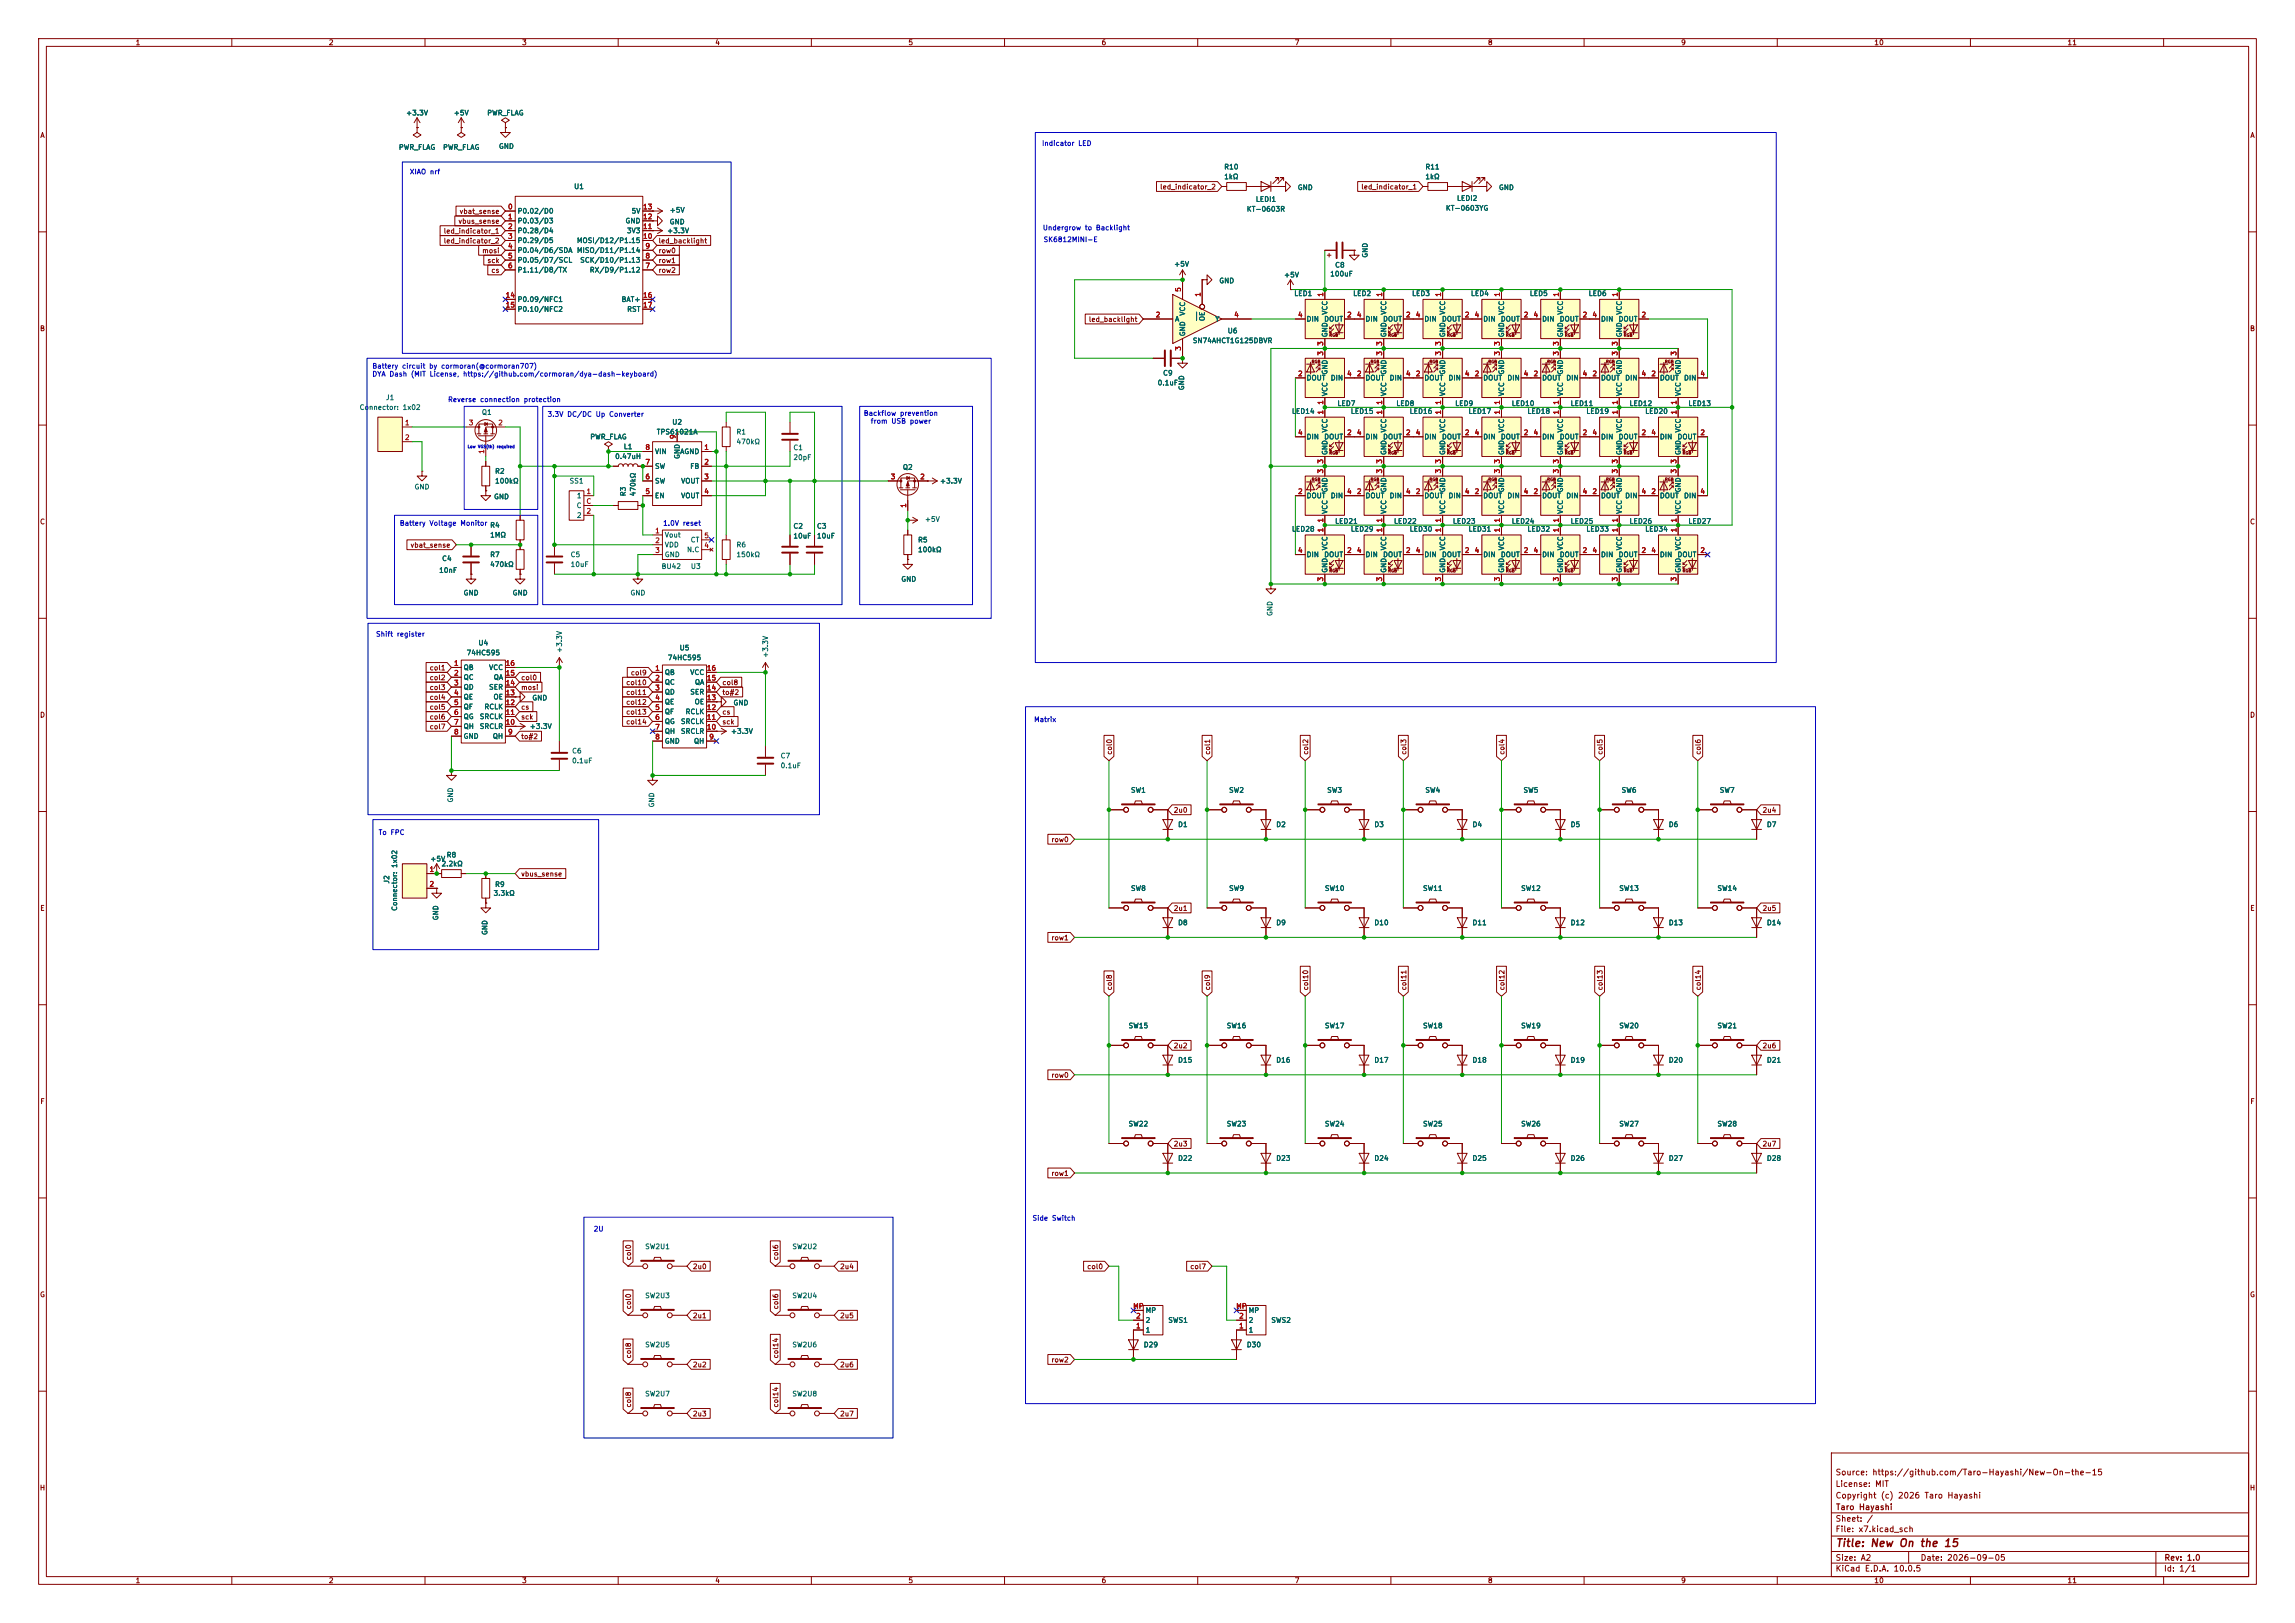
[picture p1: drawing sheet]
<svg xmlns="http://www.w3.org/2000/svg" width="594mm" height="420mm" viewBox="0 0 594 420" stroke-linecap="round" stroke-linejoin="round" font-family="sans-serif">
<defs><g id="words">
<text font-size="2" fill="#840000" x="475" y="400.8">Title: New On the 15</text>
<g font-size="1.5" fill="#840000">
<text x="475" y="382.1">Source: https://github.com/Taro-Hayashi/New-On-the-15</text>
<text x="475" y="388.1">Copyright (c) 2026 Taro Hayashi</text>
<text x="475" y="385.1">License: MIT</text>
<text x="475" y="394.1">Sheet: /</text>
<text x="475.1" y="391.1">Taro Hayashi</text>
<text x="475" y="396.8">File: x7.kicad_sch</text>
<text x="475" y="407">KiCad E.D.A. 10.0.5</text>
<text x="475" y="404.2">Size: A2</text>
<text x="497" y="404.2">Date: 2026-09-05</text>
<text x="560" y="407">Id: 1/1</text>
<text x="560.1" y="404.2">Rev: 1.0</text>
</g>
<g font-size="1.3" fill="#840000">
<text x="35" y="12">1</text>
<text x="85" y="12">2</text>
<text x="135" y="12">3</text>
<text x="185" y="12">4</text>
<text x="235" y="12">5</text>
<text x="285" y="12">6</text>
<text x="335" y="12">7</text>
<text x="385" y="12">8</text>
<text x="435" y="12">9</text>
<text x="485" y="12">10</text>
<text x="535" y="12">11</text>
<text x="10.3" y="36">A</text>
<text x="582.3" y="36">A</text>
<text x="300.1" y="49.3">led_indicator_2</text>
<text x="352.2" y="49.3">led_indicator_1</text>
<text x="118.5" y="58.2">vbus_sense</text>
<text x="118.8" y="55.7">vbat_sense</text>
<text x="114.7" y="63.3">led_indicator_2</text>
<text x="114.7" y="60.7">led_indicator_1</text>
<text x="124.7" y="65.8">mosi</text>
<text x="170.3" y="63.3">led_backlight</text>
<text x="170.3" y="65.8">row0</text>
<text x="126" y="68.4">sck</text>
<text x="127" y="70.9">cs</text>
<text x="170.3" y="70.9">row2</text>
<text x="170.3" y="68.4">row1</text>
<text x="344.9" y="67" transform="rotate(-90 344.9 67)">+</text>
<text x="281.7" y="83.6">led_backlight</text>
<text x="10.2" y="86">B</text>
<text x="582.2" y="86">B</text>
<text x="10.2" y="136">C</text>
<text x="582.2" y="136">C</text>
<text x="106.1" y="142">vbat_sense</text>
<text x="111.1" y="173.8">col1</text>
<text x="111.1" y="176.3">col2</text>
<text x="111.1" y="178.9">col3</text>
<text x="134.8" y="176.3">col0</text>
<text x="134.8" y="178.9">mosi</text>
<text x="161.9" y="177.6">col10</text>
<text x="163.1" y="175">col9</text>
<text x="186.8" y="177.6">col8</text>
<text x="10.2" y="186">D</text>
<text x="111.1" y="181.4">col4</text>
<text x="111.1" y="183.9">col5</text>
<text x="134.8" y="183.9">cs</text>
<text x="161.9" y="180.1">col11</text>
<text x="161.9" y="185.2">col13</text>
<text x="161.9" y="182.7">col12</text>
<text x="186.8" y="180.1">to#2</text>
<text x="186.8" y="185.2">cs</text>
<text x="582.2" y="186">D</text>
<text x="111.1" y="186.5">col6</text>
<text x="111.1" y="189">col7</text>
<text x="134.8" y="191.6">to#2</text>
<text x="134.8" y="186.5">sck</text>
<text x="161.9" y="187.7">col14</text>
<text x="186.8" y="187.7">sck</text>
<text x="288.1" y="195.4" transform="rotate(-90 288.1 195.4)">col0</text>
<text x="313.5" y="195.4" transform="rotate(-90 313.5 195.4)">col1</text>
<text x="338.9" y="195.4" transform="rotate(-90 338.9 195.4)">col2</text>
<text x="364.3" y="195.4" transform="rotate(-90 364.3 195.4)">col3</text>
<text x="389.7" y="195.4" transform="rotate(-90 389.7 195.4)">col4</text>
<text x="415.1" y="195.4" transform="rotate(-90 415.1 195.4)">col5</text>
<text x="440.5" y="195.4" transform="rotate(-90 440.5 195.4)">col6</text>
<text x="303.7" y="210.6">2u0</text>
<text x="456.1" y="210.6">2u4</text>
<text x="272" y="218.2">row0</text>
<text x="134.8" y="227.1">vbus_sense</text>
<text x="10.3" y="236">E</text>
<text x="303.7" y="236">2u1</text>
<text x="456.1" y="236">2u5</text>
<text x="582.3" y="236">E</text>
<text x="272" y="243.6">row1</text>
<text x="288.1" y="256.4" transform="rotate(-90 288.1 256.4)">col8</text>
<text x="313.5" y="256.4" transform="rotate(-90 313.5 256.4)">col9</text>
<text x="338.9" y="256.4" transform="rotate(-90 338.9 256.4)">col10</text>
<text x="364.3" y="256.4" transform="rotate(-90 364.3 256.4)">col11</text>
<text x="389.7" y="256.4" transform="rotate(-90 389.7 256.4)">col12</text>
<text x="415.1" y="256.4" transform="rotate(-90 415.1 256.4)">col13</text>
<text x="440.5" y="256.4" transform="rotate(-90 440.5 256.4)">col14</text>
<text x="303.7" y="271.6">2u2</text>
<text x="456.1" y="271.6">2u6</text>
<text x="272" y="279.2">row0</text>
<text x="10.3" y="286">F</text>
<text x="582.3" y="286">F</text>
<text x="303.7" y="297">2u3</text>
<text x="456.1" y="297">2u7</text>
<text x="272" y="304.6">row1</text>
<text x="163.6" y="326.3" transform="rotate(-90 163.6 326.3)">col0</text>
<text x="179.2" y="328.7">2u0</text>
<text x="201.7" y="326.3" transform="rotate(-90 201.7 326.3)">col6</text>
<text x="217.3" y="328.7">2u4</text>
<text x="281.3" y="328.7">col0</text>
<text x="307.9" y="328.7">col7</text>
<text x="10.2" y="336">G</text>
<text x="582.2" y="336">G</text>
<text x="163.6" y="339" transform="rotate(-90 163.6 339)">col0</text>
<text x="179.2" y="341.4">2u1</text>
<text x="201.7" y="339" transform="rotate(-90 201.7 339)">col6</text>
<text x="217.3" y="341.4">2u5</text>
<text x="163.6" y="351.7" transform="rotate(-90 163.6 351.7)">col8</text>
<text x="201.7" y="351.7" transform="rotate(-90 201.7 351.7)">col14</text>
<text x="272" y="352.8">row2</text>
<text x="179.2" y="354.1">2u2</text>
<text x="217.3" y="354.1">2u6</text>
<text x="163.6" y="364.4" transform="rotate(-90 163.6 364.4)">col8</text>
<text x="201.7" y="364.4" transform="rotate(-90 201.7 364.4)">col14</text>
<text x="179.2" y="366.8">2u3</text>
<text x="217.3" y="366.8">2u7</text>
<text x="10.2" y="386">H</text>
<text x="582.2" y="386">H</text>
<text x="35" y="410">1</text>
<text x="85" y="410">2</text>
<text x="135" y="410">3</text>
<text x="185" y="410">4</text>
<text x="235" y="410">5</text>
<text x="285" y="410">6</text>
<text x="335" y="410">7</text>
<text x="385" y="410">8</text>
<text x="435" y="410">9</text>
<text x="485" y="410">10</text>
<text x="535" y="410">11</text>
</g>
<g font-size="1.3" fill="#006464">
<text x="105" y="30.2">+3.3V</text>
<text x="117.3" y="30.2">+5V</text>
<text x="126" y="30.2">PWR_FLAG</text>
<text x="103.1" y="39.1">PWR_FLAG</text>
<text x="114.5" y="39.1">PWR_FLAG</text>
<text x="129" y="38.8">GND</text>
<text x="316.7" y="44.1">R10</text>
<text x="316.7" y="46.7">1kΩ</text>
<text x="368.8" y="44.1">R11</text>
<text x="368.8" y="46.7">1kΩ</text>
<text x="148.5" y="49.2">U1</text>
<text x="324.9" y="52.5">LEDI1</text>
<text x="335.8" y="49.5">GND</text>
<text x="377" y="52.3">LEDI2</text>
<text x="387.8" y="49.5">GND</text>
<text x="133.8" y="55.6">P0.02/D0</text>
<text x="133.8" y="58.1">P0.03/D3</text>
<text x="161.8" y="58.1">GND</text>
<text x="163.3" y="55.6">5V</text>
<text x="173.2" y="58.4">GND</text>
<text x="173.2" y="55.3">+5V</text>
<text x="322.6" y="55.1">KT-0603R</text>
<text x="374.1" y="54.8">KT-0603YG</text>
<text x="133.8" y="60.7">P0.28/D4</text>
<text x="133.8" y="63.2">P0.29/D5</text>
<text x="133.8" y="65.7">P0.04/D6/SDA</text>
<text x="149.2" y="65.7">MISO/D11/P1.14</text>
<text x="149.2" y="63.2">MOSI/D12/P1.15</text>
<text x="162.1" y="60.7">3V3</text>
<text x="172.5" y="60.7">+3.3V</text>
<text x="133.8" y="68.3">P0.05/D7/SCL</text>
<text x="133.8" y="70.8">P1.11/D8/TX</text>
<text x="150" y="68.3">SCK/D10/P1.13</text>
<text x="152.5" y="70.8">RX/D9/P1.12</text>
<text x="303.8" y="69.3">+5V</text>
<text x="344.2" y="71.8">100uF</text>
<text x="345.4" y="69.5">C8</text>
<text x="354.3" y="66.8" transform="rotate(-90 354.3 66.8)">GND</text>
<text x="315.4" y="73.6">GND</text>
<text x="332.2" y="72.1">+5V</text>
<text x="334.9" y="76.9">LED1</text>
<text x="350.1" y="76.9">LED2</text>
<text x="365.3" y="76.9">LED3</text>
<text x="380.6" y="76.9">LED4</text>
<text x="395.8" y="76.9">LED5</text>
<text x="411.1" y="76.9">LED6</text>
<text x="133.8" y="78.4">P0.09/NFC1</text>
<text x="133.8" y="81">P0.10/NFC2</text>
<text x="160.7" y="78.4">BAT+</text>
<text x="162.2" y="81">RST</text>
<text x="304" y="83.5">A</text>
<text x="307" y="81.8" transform="rotate(-90 307 81.8)">VCC</text>
<text x="312.1" y="83.2" transform="rotate(-90 312.1 83.2)">OE</text>
<text x="314.4" y="83.5">Y</text>
<text x="338" y="83.5">DIN</text>
<text x="342.6" y="83.5">DOUT</text>
<text x="343.9" y="81.6" transform="rotate(-90 343.9 81.6)">VCC</text>
<text x="353.3" y="83.5">DIN</text>
<text x="357.8" y="83.5">DOUT</text>
<text x="359.1" y="81.6" transform="rotate(-90 359.1 81.6)">VCC</text>
<text x="368.5" y="83.5">DIN</text>
<text x="373.1" y="83.5">DOUT</text>
<text x="374.3" y="81.6" transform="rotate(-90 374.3 81.6)">VCC</text>
<text x="383.8" y="83.5">DIN</text>
<text x="388.3" y="83.5">DOUT</text>
<text x="389.6" y="81.6" transform="rotate(-90 389.6 81.6)">VCC</text>
<text x="399" y="83.5">DIN</text>
<text x="403.6" y="83.5">DOUT</text>
<text x="404.8" y="81.6" transform="rotate(-90 404.8 81.6)">VCC</text>
<text x="414.2" y="83.5">DIN</text>
<text x="418.8" y="83.5">DOUT</text>
<text x="420.1" y="81.6" transform="rotate(-90 420.1 81.6)">VCC</text>
<text x="307" y="87.1" transform="rotate(-90 307 87.1)">GND</text>
<text x="308.6" y="89.1">SN74AHCT1G125DBVR</text>
<text x="317.6" y="86.6">U6</text>
<text x="343.9" y="87.4" transform="rotate(-90 343.9 87.4)">GND</text>
<text x="359.1" y="87.4" transform="rotate(-90 359.1 87.4)">GND</text>
<text x="374.3" y="87.4" transform="rotate(-90 374.3 87.4)">GND</text>
<text x="389.6" y="87.4" transform="rotate(-90 389.6 87.4)">GND</text>
<text x="404.8" y="87.4" transform="rotate(-90 404.8 87.4)">GND</text>
<text x="420.1" y="87.4" transform="rotate(-90 420.1 87.4)">GND</text>
<text x="299.5" y="100">0.1uF</text>
<text x="300.9" y="97.5">C9</text>
<text x="306.8" y="101.1" transform="rotate(-90 306.8 101.1)">GND</text>
<text x="338" y="98.8">DOUT</text>
<text x="343.9" y="97.1" transform="rotate(-90 343.9 97.1)">GND</text>
<text x="344.3" y="98.8">DIN</text>
<text x="353.3" y="98.8">DOUT</text>
<text x="359.1" y="97.1" transform="rotate(-90 359.1 97.1)">GND</text>
<text x="359.5" y="98.8">DIN</text>
<text x="368.5" y="98.8">DOUT</text>
<text x="374.3" y="97.1" transform="rotate(-90 374.3 97.1)">GND</text>
<text x="374.8" y="98.8">DIN</text>
<text x="383.8" y="98.8">DOUT</text>
<text x="389.6" y="97.1" transform="rotate(-90 389.6 97.1)">GND</text>
<text x="390" y="98.8">DIN</text>
<text x="399" y="98.8">DOUT</text>
<text x="404.8" y="97.1" transform="rotate(-90 404.8 97.1)">GND</text>
<text x="405.3" y="98.8">DIN</text>
<text x="414.2" y="98.8">DOUT</text>
<text x="420.1" y="97.1" transform="rotate(-90 420.1 97.1)">GND</text>
<text x="420.5" y="98.8">DIN</text>
<text x="429.5" y="98.8">DOUT</text>
<text x="435.3" y="97.1" transform="rotate(-90 435.3 97.1)">GND</text>
<text x="435.7" y="98.8">DIN</text>
<text x="92.9" y="106.4">Connector: 1x02</text>
<text x="99.7" y="103.8">J1</text>
<text x="124.6" y="107.6">Q1</text>
<text x="334.3" y="107.4">LED14</text>
<text x="343.9" y="102.6" transform="rotate(-90 343.9 102.6)">VCC</text>
<text x="346" y="105.4">LED7</text>
<text x="349.5" y="107.4">LED15</text>
<text x="359.1" y="102.6" transform="rotate(-90 359.1 102.6)">VCC</text>
<text x="361.3" y="105.4">LED8</text>
<text x="364.7" y="107.4">LED16</text>
<text x="374.3" y="102.6" transform="rotate(-90 374.3 102.6)">VCC</text>
<text x="376.5" y="105.4">LED9</text>
<text x="380" y="107.4">LED17</text>
<text x="389.6" y="102.6" transform="rotate(-90 389.6 102.6)">VCC</text>
<text x="391.1" y="105.4">LED10</text>
<text x="395.2" y="107.4">LED18</text>
<text x="404.8" y="102.6" transform="rotate(-90 404.8 102.6)">VCC</text>
<text x="406.4" y="105.4">LED11</text>
<text x="410.5" y="107.4">LED19</text>
<text x="420.1" y="102.6" transform="rotate(-90 420.1 102.6)">VCC</text>
<text x="421.6" y="105.4">LED12</text>
<text x="425.7" y="107.4">LED20</text>
<text x="435.3" y="102.6" transform="rotate(-90 435.3 102.6)">VCC</text>
<text x="436.9" y="105.4">LED13</text>
<text x="152.6" y="114">PWR_FLAG</text>
<text x="169.8" y="112.7">TPS61021A</text>
<text x="173.9" y="110.2">U2</text>
<text x="190.5" y="112.7">R1</text>
<text x="338" y="114">DIN</text>
<text x="342.6" y="114">DOUT</text>
<text x="343.9" y="112.1" transform="rotate(-90 343.9 112.1)">VCC</text>
<text x="353.3" y="114">DIN</text>
<text x="357.8" y="114">DOUT</text>
<text x="359.1" y="112.1" transform="rotate(-90 359.1 112.1)">VCC</text>
<text x="368.5" y="114">DIN</text>
<text x="373.1" y="114">DOUT</text>
<text x="374.3" y="112.1" transform="rotate(-90 374.3 112.1)">VCC</text>
<text x="383.8" y="114">DIN</text>
<text x="388.3" y="114">DOUT</text>
<text x="389.6" y="112.1" transform="rotate(-90 389.6 112.1)">VCC</text>
<text x="399" y="114">DIN</text>
<text x="403.6" y="114">DOUT</text>
<text x="404.8" y="112.1" transform="rotate(-90 404.8 112.1)">VCC</text>
<text x="414.2" y="114">DIN</text>
<text x="418.8" y="114">DOUT</text>
<text x="420.1" y="112.1" transform="rotate(-90 420.1 112.1)">VCC</text>
<text x="429.5" y="114">DIN</text>
<text x="434" y="114">DOUT</text>
<text x="435.3" y="112.1" transform="rotate(-90 435.3 112.1)">VCC</text>
<text x="159.1" y="119.1">0.47uH</text>
<text x="161.3" y="116.5">L1</text>
<text x="169.4" y="117.8">VIN</text>
<text x="175.9" y="117.8">AGND</text>
<text x="176.2" y="118.9" transform="rotate(-90 176.2 118.9)">GND</text>
<text x="190.5" y="115.3">470kΩ</text>
<text x="205.2" y="116.8">C1</text>
<text x="205.2" y="119.3">20pF</text>
<text x="343.9" y="117.9" transform="rotate(-90 343.9 117.9)">GND</text>
<text x="359.1" y="117.9" transform="rotate(-90 359.1 117.9)">GND</text>
<text x="374.3" y="117.9" transform="rotate(-90 374.3 117.9)">GND</text>
<text x="389.6" y="117.9" transform="rotate(-90 389.6 117.9)">GND</text>
<text x="404.8" y="117.9" transform="rotate(-90 404.8 117.9)">GND</text>
<text x="420.1" y="117.9" transform="rotate(-90 420.1 117.9)">GND</text>
<text x="435.3" y="117.9" transform="rotate(-90 435.3 117.9)">GND</text>
<text x="128" y="122.9">R2</text>
<text x="128" y="125.4">100kΩ</text>
<text x="147.3" y="125.4">SS1</text>
<text x="169.4" y="125.4">SW</text>
<text x="169.4" y="121.6">SW</text>
<text x="176.2" y="125.4">VOUT</text>
<text x="178.5" y="121.6">FB</text>
<text x="233.6" y="121.9">Q2</text>
<text x="243.2" y="125.4">+3.3V</text>
<text x="107.2" y="126.9">GND</text>
<text x="127.7" y="129.5">GND</text>
<text x="149.1" y="131.8">C</text>
<text x="149.2" y="129.2">1</text>
<text x="162.3" y="128.5" transform="rotate(-90 162.3 128.5)">R3</text>
<text x="164.8" y="128.5" transform="rotate(-90 164.8 128.5)">470kΩ</text>
<text x="169.4" y="129.2">EN</text>
<text x="176.2" y="129.2">VOUT</text>
<text x="338" y="129.2">DOUT</text>
<text x="343.9" y="127.5" transform="rotate(-90 343.9 127.5)">GND</text>
<text x="344.3" y="129.2">DIN</text>
<text x="353.3" y="129.2">DOUT</text>
<text x="359.1" y="127.5" transform="rotate(-90 359.1 127.5)">GND</text>
<text x="359.5" y="129.2">DIN</text>
<text x="368.5" y="129.2">DOUT</text>
<text x="374.3" y="127.5" transform="rotate(-90 374.3 127.5)">GND</text>
<text x="374.8" y="129.2">DIN</text>
<text x="383.8" y="129.2">DOUT</text>
<text x="389.6" y="127.5" transform="rotate(-90 389.6 127.5)">GND</text>
<text x="390" y="129.2">DIN</text>
<text x="399" y="129.2">DOUT</text>
<text x="404.8" y="127.5" transform="rotate(-90 404.8 127.5)">GND</text>
<text x="405.3" y="129.2">DIN</text>
<text x="414.2" y="129.2">DOUT</text>
<text x="420.1" y="127.5" transform="rotate(-90 420.1 127.5)">GND</text>
<text x="420.5" y="129.2">DIN</text>
<text x="429.5" y="129.2">DOUT</text>
<text x="435.3" y="127.5" transform="rotate(-90 435.3 127.5)">GND</text>
<text x="435.7" y="129.2">DIN</text>
<text x="126.7" y="136.9">R4</text>
<text x="149.2" y="134.3">2</text>
<text x="205.2" y="137.1">C2</text>
<text x="211.3" y="137.1">C3</text>
<text x="239.3" y="135.3">+5V</text>
<text x="334.3" y="137.9">LED28</text>
<text x="343.9" y="133.1" transform="rotate(-90 343.9 133.1)">VCC</text>
<text x="345.4" y="135.8">LED21</text>
<text x="349.5" y="137.9">LED29</text>
<text x="359.1" y="133.1" transform="rotate(-90 359.1 133.1)">VCC</text>
<text x="360.7" y="135.8">LED22</text>
<text x="364.7" y="137.9">LED30</text>
<text x="374.3" y="133.1" transform="rotate(-90 374.3 133.1)">VCC</text>
<text x="375.9" y="135.8">LED23</text>
<text x="380" y="137.9">LED31</text>
<text x="389.6" y="133.1" transform="rotate(-90 389.6 133.1)">VCC</text>
<text x="391.1" y="135.8">LED24</text>
<text x="395.2" y="137.9">LED32</text>
<text x="404.8" y="133.1" transform="rotate(-90 404.8 133.1)">VCC</text>
<text x="406.4" y="135.8">LED25</text>
<text x="410.5" y="137.9">LED33</text>
<text x="420.1" y="133.1" transform="rotate(-90 420.1 133.1)">VCC</text>
<text x="421.6" y="135.8">LED26</text>
<text x="425.7" y="137.9">LED34</text>
<text x="435.3" y="133.1" transform="rotate(-90 435.3 133.1)">VCC</text>
<text x="436.9" y="135.8">LED27</text>
<text x="126.7" y="139.4">1MΩ</text>
<text x="171.9" y="139.4">Vout</text>
<text x="171.9" y="141.9">VDD</text>
<text x="177.7" y="143.2">N.C</text>
<text x="178.6" y="140.7">CT</text>
<text x="190.5" y="141.9">R6</text>
<text x="205.2" y="139.6">10uF</text>
<text x="211.3" y="139.6">10uF</text>
<text x="237.5" y="140.7">R5</text>
<text x="237.5" y="143.2">100kΩ</text>
<text x="343.9" y="142.5" transform="rotate(-90 343.9 142.5)">VCC</text>
<text x="359.1" y="142.5" transform="rotate(-90 359.1 142.5)">VCC</text>
<text x="374.3" y="142.5" transform="rotate(-90 374.3 142.5)">VCC</text>
<text x="389.6" y="142.5" transform="rotate(-90 389.6 142.5)">VCC</text>
<text x="404.8" y="142.5" transform="rotate(-90 404.8 142.5)">VCC</text>
<text x="420.1" y="142.5" transform="rotate(-90 420.1 142.5)">VCC</text>
<text x="435.3" y="142.5" transform="rotate(-90 435.3 142.5)">VCC</text>
<text x="113.5" y="148.5">10nF</text>
<text x="114.3" y="145.5">C4</text>
<text x="126.7" y="144.5">R7</text>
<text x="126.7" y="147">470kΩ</text>
<text x="147.6" y="144.5">C5</text>
<text x="147.6" y="147">10uF</text>
<text x="171.1" y="147.5">BU42</text>
<text x="171.9" y="144.5">GND</text>
<text x="178.7" y="147.5">U3</text>
<text x="190.5" y="144.5">150kΩ</text>
<text x="338" y="144.5">DIN</text>
<text x="342.6" y="144.5">DOUT</text>
<text x="343.9" y="148.4" transform="rotate(-90 343.9 148.4)">GND</text>
<text x="353.3" y="144.5">DIN</text>
<text x="357.8" y="144.5">DOUT</text>
<text x="359.1" y="148.4" transform="rotate(-90 359.1 148.4)">GND</text>
<text x="368.5" y="144.5">DIN</text>
<text x="373.1" y="144.5">DOUT</text>
<text x="374.3" y="148.4" transform="rotate(-90 374.3 148.4)">GND</text>
<text x="383.8" y="144.5">DIN</text>
<text x="388.3" y="144.5">DOUT</text>
<text x="389.6" y="148.4" transform="rotate(-90 389.6 148.4)">GND</text>
<text x="399" y="144.5">DIN</text>
<text x="403.6" y="144.5">DOUT</text>
<text x="404.8" y="148.4" transform="rotate(-90 404.8 148.4)">GND</text>
<text x="414.2" y="144.5">DIN</text>
<text x="418.8" y="144.5">DOUT</text>
<text x="420.1" y="148.4" transform="rotate(-90 420.1 148.4)">GND</text>
<text x="429.5" y="144.5">DIN</text>
<text x="434" y="144.5">DOUT</text>
<text x="435.3" y="148.4" transform="rotate(-90 435.3 148.4)">GND</text>
<text x="119.9" y="154.4">GND</text>
<text x="132.6" y="154.4">GND</text>
<text x="163" y="154.4">GND</text>
<text x="233.1" y="150.8">GND</text>
<text x="329.6" y="159.5" transform="rotate(-90 329.6 159.5)">GND</text>
<text x="123.7" y="167.3">U4</text>
<text x="119.9" y="173.7">QB</text>
<text x="120.6" y="169.9">74HC595</text>
<text x="126.4" y="173.7">VCC</text>
<text x="145.7" y="169.1" transform="rotate(-90 145.7 169.1)">+3.3V</text>
<text x="172.7" y="171.1">74HC595</text>
<text x="175.8" y="168.6">U5</text>
<text x="199.1" y="170.4" transform="rotate(-90 199.1 170.4)">+3.3V</text>
<text x="119.9" y="176.2">QC</text>
<text x="119.9" y="178.8">QD</text>
<text x="126.4" y="178.8">SER</text>
<text x="127.7" y="176.2">QA</text>
<text x="171.9" y="175">QB</text>
<text x="171.9" y="177.5">QC</text>
<text x="178.5" y="175">VCC</text>
<text x="179.7" y="177.5">QA</text>
<text x="119.9" y="181.3">QE</text>
<text x="119.9" y="183.8">QF</text>
<text x="125.2" y="183.8">RCLK</text>
<text x="127.6" y="181.3">OE</text>
<text x="137.6" y="181.6">GND</text>
<text x="171.9" y="180">QD</text>
<text x="171.9" y="182.6">QE</text>
<text x="171.9" y="185.1">QF</text>
<text x="177.3" y="185.1">RCLK</text>
<text x="178.5" y="180">SER</text>
<text x="179.7" y="182.6">OE</text>
<text x="189.7" y="182.8">GND</text>
<text x="119.9" y="186.4">QG</text>
<text x="119.9" y="188.9">QH</text>
<text x="119.9" y="191.5">GND</text>
<text x="124" y="188.9">SRCLR</text>
<text x="124" y="186.4">SRCLK</text>
<text x="127.4" y="191.5">QH</text>
<text x="137" y="188.9">+3.3V</text>
<text x="171.9" y="187.7">QG</text>
<text x="171.9" y="190.2">QH</text>
<text x="176.1" y="190.2">SRCLR</text>
<text x="176.1" y="187.7">SRCLK</text>
<text x="189.1" y="190.2">+3.3V</text>
<text x="147.9" y="195.3">C6</text>
<text x="147.9" y="197.8">0.1uF</text>
<text x="171.9" y="192.7">GND</text>
<text x="179.5" y="192.7">QH</text>
<text x="201.9" y="196.5">C7</text>
<text x="201.9" y="199.1">0.1uF</text>
<text x="117.5" y="207.8" transform="rotate(-90 117.5 207.8)">GND</text>
<text x="169.6" y="209.1" transform="rotate(-90 169.6 209.1)">GND</text>
<text x="292.6" y="205.4">SW1</text>
<text x="318" y="205.4">SW2</text>
<text x="343.4" y="205.4">SW3</text>
<text x="368.8" y="205.4">SW4</text>
<text x="394.2" y="205.4">SW5</text>
<text x="419.6" y="205.4">SW6</text>
<text x="445" y="205.4">SW7</text>
<text x="304.8" y="214.3">D1</text>
<text x="330.2" y="214.3">D2</text>
<text x="355.6" y="214.3">D3</text>
<text x="381" y="214.3">D4</text>
<text x="406.4" y="214.3">D5</text>
<text x="431.8" y="214.3">D6</text>
<text x="457.2" y="214.3">D7</text>
<text x="111.2" y="223.2">+5V</text>
<text x="114.1" y="224.5">2.2kΩ</text>
<text x="115.5" y="222.2">R8</text>
<text x="101" y="228.8" transform="rotate(-90 101 228.8)">J2</text>
<text x="127.6" y="232.1">3.3kΩ</text>
<text x="128" y="229.8">R9</text>
<text x="292.6" y="230.8">SW8</text>
<text x="318" y="230.8">SW9</text>
<text x="342.8" y="230.8">SW10</text>
<text x="368.2" y="230.8">SW11</text>
<text x="393.6" y="230.8">SW12</text>
<text x="419" y="230.8">SW13</text>
<text x="444.4" y="230.8">SW14</text>
<text x="103.1" y="235.9" transform="rotate(-90 103.1 235.9)">Connector: 1x02</text>
<text x="113.7" y="238.3" transform="rotate(-90 113.7 238.3)">GND</text>
<text x="304.8" y="239.7">D8</text>
<text x="330.2" y="239.7">D9</text>
<text x="355.6" y="239.7">D10</text>
<text x="381" y="239.7">D11</text>
<text x="406.4" y="239.7">D12</text>
<text x="431.8" y="239.7">D13</text>
<text x="457.2" y="239.7">D14</text>
<text x="126.4" y="242.1" transform="rotate(-90 126.4 242.1)">GND</text>
<text x="292" y="266.4">SW15</text>
<text x="317.4" y="266.4">SW16</text>
<text x="342.8" y="266.4">SW17</text>
<text x="368.2" y="266.4">SW18</text>
<text x="393.6" y="266.4">SW19</text>
<text x="419" y="266.4">SW20</text>
<text x="444.4" y="266.4">SW21</text>
<text x="304.8" y="275.3">D15</text>
<text x="330.2" y="275.3">D16</text>
<text x="355.6" y="275.3">D17</text>
<text x="381" y="275.3">D18</text>
<text x="406.4" y="275.3">D19</text>
<text x="431.8" y="275.3">D20</text>
<text x="457.2" y="275.3">D21</text>
<text x="292" y="291.8">SW22</text>
<text x="317.4" y="291.8">SW23</text>
<text x="342.8" y="291.8">SW24</text>
<text x="368.2" y="291.8">SW25</text>
<text x="393.6" y="291.8">SW26</text>
<text x="419" y="291.8">SW27</text>
<text x="444.4" y="291.8">SW28</text>
<text x="304.8" y="300.7">D22</text>
<text x="330.2" y="300.7">D23</text>
<text x="355.6" y="300.7">D24</text>
<text x="381" y="300.7">D25</text>
<text x="406.4" y="300.7">D26</text>
<text x="431.8" y="300.7">D27</text>
<text x="457.2" y="300.7">D28</text>
<text x="166.8" y="323.5">SW2U1</text>
<text x="204.9" y="323.5">SW2U2</text>
<text x="166.8" y="336.2">SW2U3</text>
<text x="204.9" y="336.2">SW2U4</text>
<text x="296.4" y="340.1">MP</text>
<text x="323.1" y="340.1">MP</text>
<text x="296.4" y="345.1">1</text>
<text x="296.4" y="342.6">2</text>
<text x="302.2" y="342.6">SWS1</text>
<text x="323.1" y="345.1">1</text>
<text x="323.1" y="342.6">2</text>
<text x="328.9" y="342.6">SWS2</text>
<text x="166.8" y="348.9">SW2U5</text>
<text x="204.9" y="348.9">SW2U6</text>
<text x="295.9" y="348.9">D29</text>
<text x="322.6" y="348.9">D30</text>
<text x="166.8" y="361.6">SW2U7</text>
<text x="204.9" y="361.6">SW2U8</text>
</g>
<g font-size="1.3" fill="#0000c2">
<text x="269.6" y="38.1">Indicator LED</text>
<text x="105.9" y="45.4">XIAO nrf</text>
<text x="269.8" y="59.9">Undergrow to Backlight</text>
<text x="270" y="62.9">SK6812MINI-E</text>
<text x="96.2" y="95.7">Battery circuit by cormoran(@cormoran707)</text>
<text x="96.2" y="97.7">DYA Dash (MIT License, https://github.com/cormoran/dya-dash-keyboard)</text>
<text x="115.8" y="104.3">Reverse connection protection</text>
<text x="223.4" y="107.9">Backflow prevention</text>
<text x="141.6" y="108.2">3.3V DC/DC Up Converter</text>
<text x="225.2" y="109.9">from USB power</text>
<text x="103.3" y="136.3">Battery Voltage Monitor</text>
<text x="171.5" y="136.3">1.0V reset</text>
<text x="97.2" y="165.1">Shift register</text>
<text x="267.5" y="187.1">Matrix</text>
<text x="97.9" y="216.4">To FPC</text>
<text x="267.1" y="316.2">Side Switch</text>
<text x="153.5" y="319">2U</text>
</g>
<g font-size="1.3" fill="#a90000">
<text x="131.3" y="54.5">0</text>
<text x="131.3" y="57">1</text>
<text x="131.3" y="59.6">2</text>
<text x="166.3" y="59.6">11</text>
<text x="166.3" y="57">12</text>
<text x="166.3" y="54.5">13</text>
<text x="131.3" y="62.1">3</text>
<text x="131.3" y="64.6">4</text>
<text x="166.3" y="62.1">10</text>
<text x="166.9" y="64.6">9</text>
<text x="131.3" y="67.2">5</text>
<text x="131.3" y="69.7">6</text>
<text x="166.9" y="69.7">7</text>
<text x="166.9" y="67.2">8</text>
<text x="130.7" y="77.3">14</text>
<text x="166.3" y="77.3">16</text>
<text x="305.9" y="75.7" transform="rotate(-90 305.9 75.7)">5</text>
<text x="311" y="76.9" transform="rotate(-90 311 76.9)">1</text>
<text x="342.8" y="76.9" transform="rotate(-90 342.8 76.9)">1</text>
<text x="358" y="76.9" transform="rotate(-90 358 76.9)">1</text>
<text x="373.2" y="76.9" transform="rotate(-90 373.2 76.9)">1</text>
<text x="388.5" y="76.9" transform="rotate(-90 388.5 76.9)">1</text>
<text x="403.7" y="76.9" transform="rotate(-90 403.7 76.9)">1</text>
<text x="419" y="76.9" transform="rotate(-90 419 76.9)">1</text>
<text x="130.7" y="79.9">15</text>
<text x="166.3" y="79.9">17</text>
<text x="299" y="82.4">2</text>
<text x="319.3" y="82.4">4</text>
<text x="335.8" y="82.4">4</text>
<text x="348.5" y="82.4">2</text>
<text x="351.1" y="82.4">4</text>
<text x="363.8" y="82.4">2</text>
<text x="366.3" y="82.4">4</text>
<text x="379" y="82.4">2</text>
<text x="381.5" y="82.4">4</text>
<text x="394.2" y="82.4">2</text>
<text x="396.8" y="82.4">4</text>
<text x="409.5" y="82.4">2</text>
<text x="412" y="82.4">4</text>
<text x="424.7" y="82.4">2</text>
<text x="342.8" y="89.6" transform="rotate(-90 342.8 89.6)">3</text>
<text x="358" y="89.6" transform="rotate(-90 358 89.6)">3</text>
<text x="373.2" y="89.6" transform="rotate(-90 373.2 89.6)">3</text>
<text x="388.5" y="89.6" transform="rotate(-90 388.5 89.6)">3</text>
<text x="403.7" y="89.6" transform="rotate(-90 403.7 89.6)">3</text>
<text x="419" y="89.6" transform="rotate(-90 419 89.6)">3</text>
<text x="305.9" y="90.9" transform="rotate(-90 305.9 90.9)">3</text>
<text x="342.8" y="92.2" transform="rotate(-90 342.8 92.2)">3</text>
<text x="358" y="92.2" transform="rotate(-90 358 92.2)">3</text>
<text x="373.2" y="92.2" transform="rotate(-90 373.2 92.2)">3</text>
<text x="388.5" y="92.2" transform="rotate(-90 388.5 92.2)">3</text>
<text x="403.7" y="92.2" transform="rotate(-90 403.7 92.2)">3</text>
<text x="419" y="92.2" transform="rotate(-90 419 92.2)">3</text>
<text x="434.2" y="92.2" transform="rotate(-90 434.2 92.2)">3</text>
<text x="335.8" y="97.7">2</text>
<text x="348.5" y="97.7">4</text>
<text x="351.1" y="97.7">2</text>
<text x="363.8" y="97.7">4</text>
<text x="366.3" y="97.7">2</text>
<text x="379" y="97.7">4</text>
<text x="381.5" y="97.7">2</text>
<text x="394.2" y="97.7">4</text>
<text x="396.8" y="97.7">2</text>
<text x="409.5" y="97.7">4</text>
<text x="412" y="97.7">2</text>
<text x="424.7" y="97.7">4</text>
<text x="427.3" y="97.7">2</text>
<text x="440" y="97.7">4</text>
<text x="342.8" y="107.4" transform="rotate(-90 342.8 107.4)">1</text>
<text x="342.8" y="104.9" transform="rotate(-90 342.8 104.9)">1</text>
<text x="358" y="107.4" transform="rotate(-90 358 107.4)">1</text>
<text x="358" y="104.9" transform="rotate(-90 358 104.9)">1</text>
<text x="373.2" y="107.4" transform="rotate(-90 373.2 107.4)">1</text>
<text x="373.2" y="104.9" transform="rotate(-90 373.2 104.9)">1</text>
<text x="388.5" y="107.4" transform="rotate(-90 388.5 107.4)">1</text>
<text x="388.5" y="104.9" transform="rotate(-90 388.5 104.9)">1</text>
<text x="403.7" y="107.4" transform="rotate(-90 403.7 107.4)">1</text>
<text x="403.7" y="104.9" transform="rotate(-90 403.7 104.9)">1</text>
<text x="419" y="107.4" transform="rotate(-90 419 107.4)">1</text>
<text x="419" y="104.9" transform="rotate(-90 419 104.9)">1</text>
<text x="434.2" y="107.4" transform="rotate(-90 434.2 107.4)">1</text>
<text x="434.2" y="104.9" transform="rotate(-90 434.2 104.9)">1</text>
<text x="104.7" y="110.4">1</text>
<text x="121.2" y="110.4">3</text>
<text x="128.8" y="110.4">2</text>
<text x="175.1" y="113.8" transform="rotate(-90 175.1 113.8)">9</text>
<text x="335.8" y="112.9">4</text>
<text x="348.5" y="112.9">2</text>
<text x="351.1" y="112.9">4</text>
<text x="363.8" y="112.9">2</text>
<text x="366.3" y="112.9">4</text>
<text x="379" y="112.9">2</text>
<text x="381.5" y="112.9">4</text>
<text x="394.2" y="112.9">2</text>
<text x="396.8" y="112.9">4</text>
<text x="409.5" y="112.9">2</text>
<text x="412" y="112.9">4</text>
<text x="424.7" y="112.9">2</text>
<text x="427.3" y="112.9">4</text>
<text x="440" y="112.9">2</text>
<text x="104.7" y="114.2">2</text>
<text x="125.6" y="117.6" transform="rotate(-90 125.6 117.6)">1</text>
<text x="166.9" y="116.7">8</text>
<text x="182.1" y="116.7">1</text>
<text x="166.9" y="124.3">6</text>
<text x="166.9" y="120.5">7</text>
<text x="182.1" y="120.5">2</text>
<text x="182.1" y="124.3">3</text>
<text x="230.4" y="124.3">3</text>
<text x="238" y="124.3">2</text>
<text x="342.8" y="122.7" transform="rotate(-90 342.8 122.7)">3</text>
<text x="342.8" y="120.1" transform="rotate(-90 342.8 120.1)">3</text>
<text x="358" y="122.7" transform="rotate(-90 358 122.7)">3</text>
<text x="358" y="120.1" transform="rotate(-90 358 120.1)">3</text>
<text x="373.2" y="122.7" transform="rotate(-90 373.2 122.7)">3</text>
<text x="373.2" y="120.1" transform="rotate(-90 373.2 120.1)">3</text>
<text x="388.5" y="122.7" transform="rotate(-90 388.5 122.7)">3</text>
<text x="388.5" y="120.1" transform="rotate(-90 388.5 120.1)">3</text>
<text x="403.7" y="122.7" transform="rotate(-90 403.7 122.7)">3</text>
<text x="403.7" y="120.1" transform="rotate(-90 403.7 120.1)">3</text>
<text x="419" y="122.7" transform="rotate(-90 419 122.7)">3</text>
<text x="419" y="120.1" transform="rotate(-90 419 120.1)">3</text>
<text x="434.2" y="122.7" transform="rotate(-90 434.2 122.7)">3</text>
<text x="434.2" y="120.1" transform="rotate(-90 434.2 120.1)">3</text>
<text x="151.6" y="130.7">C</text>
<text x="151.7" y="128.1">1</text>
<text x="166.9" y="128.1">5</text>
<text x="182.1" y="128.1">4</text>
<text x="234.8" y="131.5" transform="rotate(-90 234.8 131.5)">1</text>
<text x="335.8" y="128.1">2</text>
<text x="348.5" y="128.1">4</text>
<text x="351.1" y="128.1">2</text>
<text x="363.8" y="128.1">4</text>
<text x="366.3" y="128.1">2</text>
<text x="379" y="128.1">4</text>
<text x="381.5" y="128.1">2</text>
<text x="394.2" y="128.1">4</text>
<text x="396.8" y="128.1">2</text>
<text x="409.5" y="128.1">4</text>
<text x="412" y="128.1">2</text>
<text x="424.7" y="128.1">4</text>
<text x="427.3" y="128.1">2</text>
<text x="440" y="128.1">4</text>
<text x="151.7" y="133.2">2</text>
<text x="342.8" y="137.9" transform="rotate(-90 342.8 137.9)">1</text>
<text x="342.8" y="135.4" transform="rotate(-90 342.8 135.4)">1</text>
<text x="358" y="137.9" transform="rotate(-90 358 137.9)">1</text>
<text x="358" y="135.4" transform="rotate(-90 358 135.4)">1</text>
<text x="373.2" y="137.9" transform="rotate(-90 373.2 137.9)">1</text>
<text x="373.2" y="135.4" transform="rotate(-90 373.2 135.4)">1</text>
<text x="388.5" y="137.9" transform="rotate(-90 388.5 137.9)">1</text>
<text x="388.5" y="135.4" transform="rotate(-90 388.5 135.4)">1</text>
<text x="403.7" y="137.9" transform="rotate(-90 403.7 137.9)">1</text>
<text x="403.7" y="135.4" transform="rotate(-90 403.7 135.4)">1</text>
<text x="419" y="137.9" transform="rotate(-90 419 137.9)">1</text>
<text x="419" y="135.4" transform="rotate(-90 419 135.4)">1</text>
<text x="434.2" y="137.9" transform="rotate(-90 434.2 137.9)">1</text>
<text x="434.2" y="135.4" transform="rotate(-90 434.2 135.4)">1</text>
<text x="169.4" y="138.3">1</text>
<text x="169.4" y="140.8">2</text>
<text x="169.4" y="143.4">3</text>
<text x="182.1" y="142.1">4</text>
<text x="182.1" y="139.6">5</text>
<text x="335.8" y="143.4">4</text>
<text x="348.5" y="143.4">2</text>
<text x="351.1" y="143.4">4</text>
<text x="363.8" y="143.4">2</text>
<text x="366.3" y="143.4">4</text>
<text x="379" y="143.4">2</text>
<text x="381.5" y="143.4">4</text>
<text x="394.2" y="143.4">2</text>
<text x="396.8" y="143.4">4</text>
<text x="409.5" y="143.4">2</text>
<text x="412" y="143.4">4</text>
<text x="424.7" y="143.4">2</text>
<text x="427.3" y="143.4">4</text>
<text x="440" y="143.4">2</text>
<text x="342.8" y="150.6" transform="rotate(-90 342.8 150.6)">3</text>
<text x="358" y="150.6" transform="rotate(-90 358 150.6)">3</text>
<text x="373.2" y="150.6" transform="rotate(-90 373.2 150.6)">3</text>
<text x="388.5" y="150.6" transform="rotate(-90 388.5 150.6)">3</text>
<text x="403.7" y="150.6" transform="rotate(-90 403.7 150.6)">3</text>
<text x="419" y="150.6" transform="rotate(-90 419 150.6)">3</text>
<text x="434.2" y="150.6" transform="rotate(-90 434.2 150.6)">3</text>
<text x="117.4" y="172.6">1</text>
<text x="130.7" y="172.6">16</text>
<text x="169.4" y="173.9">1</text>
<text x="182.8" y="173.9">16</text>
<text x="117.4" y="175.1">2</text>
<text x="117.4" y="177.7">3</text>
<text x="130.7" y="177.7">14</text>
<text x="130.7" y="175.1">15</text>
<text x="169.4" y="176.4">2</text>
<text x="169.4" y="178.9">3</text>
<text x="182.8" y="178.9">14</text>
<text x="182.8" y="176.4">15</text>
<text x="117.4" y="180.2">4</text>
<text x="117.4" y="182.7">5</text>
<text x="117.4" y="185.3">6</text>
<text x="130.7" y="185.3">11</text>
<text x="130.7" y="182.7">12</text>
<text x="130.7" y="180.2">13</text>
<text x="169.4" y="181.5">4</text>
<text x="169.4" y="184">5</text>
<text x="182.8" y="184">12</text>
<text x="182.8" y="181.5">13</text>
<text x="117.4" y="187.8">7</text>
<text x="117.4" y="190.4">8</text>
<text x="130.7" y="187.8">10</text>
<text x="131.3" y="190.4">9</text>
<text x="169.4" y="186.6">6</text>
<text x="169.4" y="189.1">7</text>
<text x="169.4" y="191.6">8</text>
<text x="182.8" y="189.1">10</text>
<text x="182.8" y="186.6">11</text>
<text x="183.4" y="191.6">9</text>
<text x="111" y="225.9">1</text>
<text x="111" y="229.7">2</text>
<text x="293.2" y="339">MP</text>
<text x="293.9" y="341.5">2</text>
<text x="319.8" y="339">MP</text>
<text x="320.6" y="341.5">2</text>
<text x="293.9" y="344">1</text>
<text x="320.6" y="344">1</text>
</g>
<g font-size=".8" fill="#840000">
<text x="344" y="87.3">RGB</text>
<text x="359.2" y="87.3">RGB</text>
<text x="374.4" y="87.3">RGB</text>
<text x="389.7" y="87.3">RGB</text>
<text x="404.9" y="87.3">RGB</text>
<text x="420.2" y="87.3">RGB</text>
<text x="339.4" y="94.2">RGB</text>
<text x="354.6" y="94.2">RGB</text>
<text x="369.9" y="94.2">RGB</text>
<text x="385.1" y="94.2">RGB</text>
<text x="400.4" y="94.2">RGB</text>
<text x="415.6" y="94.2">RGB</text>
<text x="430.8" y="94.2">RGB</text>
<text x="344" y="117.8">RGB</text>
<text x="359.2" y="117.8">RGB</text>
<text x="374.4" y="117.8">RGB</text>
<text x="389.7" y="117.8">RGB</text>
<text x="404.9" y="117.8">RGB</text>
<text x="420.2" y="117.8">RGB</text>
<text x="435.4" y="117.8">RGB</text>
<text x="339.4" y="124.7">RGB</text>
<text x="354.6" y="124.7">RGB</text>
<text x="369.9" y="124.7">RGB</text>
<text x="385.1" y="124.7">RGB</text>
<text x="400.4" y="124.7">RGB</text>
<text x="415.6" y="124.7">RGB</text>
<text x="430.8" y="124.7">RGB</text>
<text x="344" y="148.3">RGB</text>
<text x="359.2" y="148.3">RGB</text>
<text x="374.4" y="148.3">RGB</text>
<text x="389.7" y="148.3">RGB</text>
<text x="404.9" y="148.3">RGB</text>
<text x="420.2" y="148.3">RGB</text>
<text x="435.4" y="148.3">RGB</text>
</g>
<text font-size=".8" fill="#0000c2" x="120.9" y="116.1">Low VGS(th) required</text>
</g></defs>
<g fill="none" stroke="#840000" stroke-width=".26">
<path d="M10 10h574v400h-574zM12 12h570v396h-570zM60 10v2M110 10v2M160 10v2M210 10v2M260 10v2M310 10v2M360 10v2M410 10v2M460 10v2M510 10v2"/>
<path d="M560 10v2M10 60h2M582 60h2M10 110h2M582 110h2M10 160h2M582 160h2M10 210h2M287 209.6h3.8M290.3 208h8.7v.3h-8.7zM293.6 208l.3-.7h1.5l.3 .7M298.4 209.6h3.9v7.6"/>
<path d="M301 212.1h2.5l-1.2 2.5zM301 214.6h2.5M582 210h2M10 260h2M582 260h2M10 310h2M582 310h2M162.6 353.1h3.8M165.9 351.5h8.6v.3h-8.6zM169.2 351.5l.2-.7h1.5l.3 .7M174 353.1h3.8M10 360h2"/>
<path d="M474 376h108v32h-108zM582 360h2M474 397.5h108M474 391.5h108M60 408v2M110 408v2M160 408v2M210 408v2M260 408v2M310 408v2M360 408v2M410 408v2"/>
<path d="M460 408v2M474 404.5h108M474 401.5h108M494 401.5v3M510 408v2M558 401.5v6.5M560 408v2"/>
<circle cx="291.5" cy="209.5" r=".63"/>
<circle cx="297.8" cy="209.5" r=".63"/>
<circle cx="167" cy="353.1" r=".63"/>
<circle cx="173.4" cy="353.1" r=".63"/>
</g>
<path d="M104.1 223.5h6.4v8.9h-6.4z" fill="#ffffc2"/>
<g fill="none" stroke="#840000" stroke-width=".26">
<path d="M326.4 212.1h2.5l-1.2 2.5zM326.4 214.6h2.5M327.7 209.6v7.6M104.1 223.5h6.4v8.9h-6.4zM110.5 226.1h2.5M110.5 229.9h2.5M124.7 227.3h2v5.1h-2zM125.7 233.7v1.3h1.3l-1.3 1.2-1.2-1.2h1.2M125.7 233.7h.1M125.7 226.1v1.2M125.7 232.4v1.3M453.4 298.5h2.5l-1.2 2.5z"/>
<path d="M454.7 295.9v7.6M453.4 301h2.5"/>
</g>
<path d="M414 108h10.2v10.1h-10.2z" fill="#ffffc2"/>
<path d="M411.5 113h2.5M414 108h10.2v10.1h-10.2zM419.1 105.4v2.6M419.1 118.1v2.6M420.4 115.6h.5M420.4 116.6h.5M421.4 114.6l-1 1v-.5M421.4 115.6l-1 1v-.5M421.8 114.6h2l-1 2zM421.8 116.6h2M422.8 114v3.1M424.2 113h2.5" fill="none" stroke="#840000" stroke-width=".26"/>
<path d="M414 92.7h10.2v10.2h-10.2z" fill="#ffffc2"/>
<path d="M411.5 97.8h2.5M414 92.7h10.2v10.2h-10.2zM414.4 94.2h2M415.4 93.7v3.1M415.4 94.2l1 2.1h-2zM417.3 95.3h.5M417.3 94.2h.5M417.8 95.8v-.5l-1 1M417.8 94.7v-.5l-1 1.1M419.1 90.2v2.5M424.2 97.8h2.5M419.1 102.9v2.5" fill="none" stroke="#840000" stroke-width=".26"/>
<path d="M398.8 92.7h10.1v10.2h-10.1z" fill="#ffffc2"/>
<path d="M396.2 97.8h2.6M398.8 92.7h10.1v10.2h-10.1zM399.2 94.2h2M400.2 93.7v3.1M400.2 94.2l1 2.1h-2zM402.1 95.3h.5M402.1 94.2h.5M402.6 95.8v-.5l-1 1M402.6 94.7v-.5l-1 1.1M403.9 90.2v2.5M408.9 97.8h2.6M403.9 102.9v2.5" fill="none" stroke="#840000" stroke-width=".26"/>
<path d="M429.3 92.7h10.1v10.2h-10.1z" fill="#ffffc2"/>
<path d="M426.7 97.8h2.6M429.3 92.7h10.1v10.2h-10.1zM429.6 94.2h2.1M430.7 93.7v3.1M430.7 94.2l1 2.1h-2.1zM432.6 95.3h.5M432.6 94.2h.5M433.1 95.8v-.5l-1 1M433.1 94.7v-.5l-1 1.1M434.3 90.2v2.5M439.4 97.8h2.6M434.3 102.9v2.5" fill="none" stroke="#840000" stroke-width=".26"/>
<path d="M429.3 108h10.1v10.1h-10.1z" fill="#ffffc2"/>
<path d="M426.7 113h2.6M429.3 108h10.1v10.1h-10.1zM434.3 105.4v2.6M434.3 118.1v2.6M435.6 115.6h.5M435.6 116.6h.5M436.6 114.6l-1 1v-.5M436.6 115.6l-1 1v-.5M437 114.6h2l-1 2zM437 116.6h2M438 114v3.1M439.4 113h2.6" fill="none" stroke="#840000" stroke-width=".26"/>
<path d="M353.1 92.7h10.1v10.2h-10.1z" fill="#ffffc2"/>
<path d="M350.5 97.8h2.6M353.1 92.7h10.1v10.2h-10.1zM353.4 94.2h2.1M354.5 93.7v3.1M354.5 94.2l1 2.1h-2.1zM356.4 95.3h.5M356.4 94.2h.5M356.9 95.8v-.5l-1 1M356.9 94.7v-.5l-1 1.1M358.1 90.2v2.5M363.2 97.8h2.6M358.1 102.9v2.5" fill="none" stroke="#840000" stroke-width=".26"/>
<path d="M368.3 77.5h10.2v10.1h-10.2z" fill="#ffffc2"/>
<path d="M368.3 77.5h10.2v10.1h-10.2zM373.4 74.9v2.6M365.8 82.6h2.5M373.4 87.6v2.6M374.6 85.1h.6M374.6 86.1h.6M375.7 84.1l-1.1 1v-.5M375.7 85.1l-1.1 1v-.5M376 84.1h2.1l-1 2zM376 86.1h2.1M377.1 83.6v3M378.5 82.6h2.5" fill="none" stroke="#840000" stroke-width=".26"/>
<path d="M353.1 77.5h10.1v10.1h-10.1z" fill="#ffffc2"/>
<path d="M353.1 77.5h10.1v10.1h-10.1zM358.1 74.9v2.6M350.5 82.6h2.6M358.1 87.6v2.6M359.4 85.1h.5M359.4 86.1h.5M360.4 84.1l-1 1v-.5M360.4 85.1l-1 1v-.5M360.8 84.1h2l-1 2zM360.8 86.1h2M361.8 83.6v3M363.2 82.6h2.6" fill="none" stroke="#840000" stroke-width=".26"/>
<path d="M368.3 92.7h10.2v10.2h-10.2z" fill="#ffffc2"/>
<path d="M365.8 97.8h2.5M368.3 92.7h10.2v10.2h-10.2zM368.7 94.2h2M369.7 93.7v3.1M369.7 94.2l1 2.1h-2zM371.6 95.3h.5M371.6 94.2h.5M372.1 95.8v-.5l-1 1M372.1 94.7v-.5l-1 1.1M373.4 90.2v2.5M378.5 97.8h2.5M373.4 102.9v2.5" fill="none" stroke="#840000" stroke-width=".26"/>
<path d="M337.8 138.4h10.2v10.2h-10.2z" fill="#ffffc2"/>
<g fill="none" stroke="#840000" stroke-width=".26">
<path d="M337.8 138.4h10.2v10.2h-10.2zM342.9 135.9v2.5M328.9 151.1v1.3h1.3l-1.3 1.3-1.2-1.3h1.2M328.9 151.1h.1M335.3 143.5h2.5M342.9 148.6v2.5M344.2 146.1h.5M344.2 147.1h.5M345.2 145l-1 1.1v-.6M345.2 146.1l-1 1v-.5M345.6 145h2l-1 2.1zM345.6 147.1h2"/>
<path d="M346.6 144.5v3.1M348 143.5h2.5"/>
</g>
<path d="M353.1 108h10.1v10.1h-10.1z" fill="#ffffc2"/>
<path d="M350.5 113h2.6M353.1 108h10.1v10.1h-10.1zM358.1 105.4v2.6M358.1 118.1v2.6M359.4 115.6h.5M359.4 116.6h.5M360.4 114.6l-1 1v-.5M360.4 115.6l-1 1v-.5M360.8 114.6h2l-1 2zM360.8 116.6h2M361.8 114v3.1M363.2 113h2.6" fill="none" stroke="#840000" stroke-width=".26"/>
<path d="M383.5 138.4h10.2v10.2h-10.2z" fill="#ffffc2"/>
<g fill="none" stroke="#840000" stroke-width=".26">
<path d="M204.5 109.2v2.8M204.5 114v2.8M383.5 138.4h10.2v10.2h-10.2zM388.6 135.9v2.5M381 143.5h2.5M388.6 148.6v2.5M389.9 146.1h.5M389.9 147.1h.5M390.9 145l-1 1.1v-.6M390.9 146.1l-1 1v-.5M391.3 145h2l-1 2.1zM391.3 147.1h2"/>
<path d="M392.3 144.5v3.1M393.7 143.5h2.5"/>
</g>
<path d="M202.4 112.3h4.1M202.4 113.8h4.1" fill="none" stroke="#840000" stroke-width=".51"/>
<path d="M368.3 108h10.2v10.1h-10.2z" fill="#ffffc2"/>
<path d="M365.8 113h2.5M368.3 108h10.2v10.1h-10.2zM373.4 105.4v2.6M373.4 118.1v2.6M374.6 115.6h.6M374.6 116.6h.6M375.7 114.6l-1.1 1v-.5M375.7 115.6l-1.1 1v-.5M376 114.6h2.1l-1 2zM376 116.6h2.1M377.1 114v3.1M378.5 113h2.5" fill="none" stroke="#840000" stroke-width=".26"/>
<path d="M368.3 138.4h10.2v10.2h-10.2z" fill="#ffffc2"/>
<path d="M368.3 138.4h10.2v10.2h-10.2zM373.4 135.9v2.5M365.8 143.5h2.5M373.4 148.6v2.5M374.6 146.1h.6M374.6 147.1h.6M375.7 145l-1.1 1.1v-.6M375.7 146.1l-1.1 1v-.5M376 145h2.1l-1 2.1zM376 147.1h2.1M377.1 144.5v3.1M378.5 143.5h2.5" fill="none" stroke="#840000" stroke-width=".26"/>
<path d="M353.1 138.4h10.1v10.2h-10.1z" fill="#ffffc2"/>
<g fill="none" stroke="#840000" stroke-width=".26">
<path d="M166.4 116.8h2.5M168.9 114.3h12.7v16.5h-12.7zM175.3 111.8v2.5M181.6 116.8h2.5M166.4 120.7h2.5M166.4 124.5h2.5M166.4 128.3h2.5M168.9 138.4h2.5M171.4 137.2h10.2v7.6h-10.2zM181.6 139.7h2.5M181.6 120.7h2.5M181.6 124.5h2.5"/>
<path d="M181.6 128.3h2.5M353.1 138.4h10.1v10.2h-10.1zM358.1 135.9v2.5M168.9 143.5h2.5M168.9 141h2.5M181.6 142.2h2.5M183.8 141.9l.7 .7M184.5 141.9l-.7 .7M350.5 143.5h2.6M358.1 148.6v2.5M359.4 146.1h.5M359.4 147.1h.5"/>
<path d="M360.4 145l-1 1.1v-.6M360.4 146.1l-1 1v-.5M360.8 145h2l-1 2.1zM360.8 147.1h2M361.8 144.5v3.1M363.2 143.5h2.6"/>
</g>
<path d="M383.5 108h10.2v10.1h-10.2z" fill="#ffffc2"/>
<path d="M381 113h2.5M383.5 108h10.2v10.1h-10.2zM388.6 105.4v2.6M388.6 118.1v2.6M389.9 115.6h.5M389.9 116.6h.5M390.9 114.6l-1 1v-.5M390.9 115.6l-1 1v-.5M391.3 114.6h2l-1 2zM391.3 116.6h2M392.3 114v3.1M393.7 113h2.5" fill="none" stroke="#840000" stroke-width=".26"/>
<path d="M337.8 123.2h10.2v10.2h-10.2z" fill="#ffffc2"/>
<path d="M335.3 128.3h2.5M337.8 123.2h10.2v10.2h-10.2zM338.2 124.7h2M339.2 124.2v3.1M339.2 124.7l1 2h-2zM341.1 125.7h.5M341.1 124.7h.5M341.6 126.2v-.5l-1 1M341.6 125.2v-.5l-1 1M342.9 120.7v2.5M342.9 133.4v2.5M348 128.3h2.5" fill="none" stroke="#840000" stroke-width=".26"/>
<path d="M368.3 123.2h10.2v10.2h-10.2z" fill="#ffffc2"/>
<g fill="none" stroke="#840000" stroke-width=".26">
<path d="M204.5 138.4v2.8M210.8 138.4v2.8M365.8 128.3h2.5M368.3 123.2h10.2v10.2h-10.2zM368.7 124.7h2M369.7 124.2v3.1M369.7 124.7l1 2h-2zM371.6 125.7h.5M371.6 124.7h.5M372.1 126.2v-.5l-1 1M372.1 125.2v-.5l-1 1M373.4 120.7v2.5"/>
<path d="M373.4 133.4v2.5M378.5 128.3h2.5M204.5 143.3v2.8M210.8 143.3v2.8"/>
</g>
<path d="M202.4 141.5h4.1M202.4 143h4.1M208.8 141.5h4.1M208.8 143h4.1" fill="none" stroke="#840000" stroke-width=".51"/>
<path d="M353.1 123.2h10.1v10.2h-10.1z" fill="#ffffc2"/>
<path d="M350.5 128.3h2.6M353.1 123.2h10.1v10.2h-10.1zM353.4 124.7h2.1M354.5 124.2v3.1M354.5 124.7l1 2h-2.1zM356.4 125.7h.5M356.4 124.7h.5M356.9 126.2v-.5l-1 1M356.9 125.2v-.5l-1 1M358.1 120.7v2.5M358.1 133.4v2.5M363.2 128.3h2.6" fill="none" stroke="#840000" stroke-width=".26"/>
<path d="M383.5 77.5h10.2v10.1h-10.2z" fill="#ffffc2"/>
<g fill="none" stroke="#840000" stroke-width=".26">
<path d="M368.3 48.3h1.3M369.6 47.2h5v2.1h-5zM374.6 48.3h8.9M378.5 47l2.5 1.3-2.5 1.2zM381 47v2.5M383 46.7v-.7h-.7h.7l-1.5 1.5M383.5 48.3h1.3v-1.3l1.3 1.3-1.3 1.2v-1.2M383.5 48.3h.1M384.3 46.7v-.7h-.8h.8l-1.5 1.5M383.5 77.5h10.2v10.1h-10.2zM388.6 74.9v2.6M381 82.6h2.5"/>
<path d="M388.6 87.6v2.6M389.9 85.1h.5M389.9 86.1h.5M390.9 84.1l-1 1v-.5M390.9 85.1l-1 1v-.5M391.3 84.1h2l-1 2zM391.3 86.1h2M392.3 83.6v3M393.7 82.6h2.5"/>
</g>
<path d="M398.8 77.5h10.1v10.1h-10.1z" fill="#ffffc2"/>
<g fill="none" stroke="#840000" stroke-width=".26">
<path d="M398.8 77.5h10.1v10.1h-10.1zM403.9 74.9v2.6M396.2 82.6h2.6M403.9 87.6v2.6M405.1 85.1h.5M405.1 86.1h.5M406.1 84.1l-1 1v-.5M406.1 85.1l-1 1v-.5M406.5 84.1h2.1l-1.1 2zM406.5 86.1h2.1M407.5 83.6v3M408.9 82.6h2.6"/>
<path d="M186.9 110.5h2.1v5.1h-2.1zM188 109.2v1.3M188 115.6v1.2"/>
</g>
<path d="M414 77.5h10.2v10.1h-10.2z" fill="#ffffc2"/>
<g fill="none" stroke="#840000" stroke-width=".26">
<path d="M414 77.5h10.2v10.1h-10.2zM419.1 74.9v2.6M411.5 82.6h2.5M419.1 87.6v2.6M420.4 85.1h.5M420.4 86.1h.5M421.4 84.1l-1 1v-.5M421.4 85.1l-1 1v-.5M421.8 84.1h2l-1 2zM421.8 86.1h2M422.8 83.6v3M424.2 82.6h2.5"/>
<path d="M186.9 139.7h2.1v5.1h-2.1zM188 138.4v1.3M188 144.8v1.3"/>
</g>
<path d="M383.5 92.7h10.2v10.2h-10.2z" fill="#ffffc2"/>
<path d="M381 97.8h2.5M383.5 92.7h10.2v10.2h-10.2zM383.9 94.2h2.1M384.9 93.7v3.1M384.9 94.2l1.1 2.1h-2.1zM386.8 95.3h.5M386.8 94.2h.5M387.3 95.8v-.5l-1 1M387.3 94.7v-.5l-1 1.1M388.6 90.2v2.5M393.7 97.8h2.5M388.6 102.9v2.5" fill="none" stroke="#840000" stroke-width=".26"/>
<path d="M383.5 123.2h10.2v10.2h-10.2z" fill="#ffffc2"/>
<path d="M381 128.3h2.5M383.5 123.2h10.2v10.2h-10.2zM383.9 124.7h2.1M384.9 124.2v3.1M384.9 124.7l1.1 2h-2.1zM386.8 125.7h.5M386.8 124.7h.5M387.3 126.2v-.5l-1 1M387.3 125.2v-.5l-1 1M388.6 120.7v2.5M388.6 133.4v2.5M393.7 128.3h2.5" fill="none" stroke="#840000" stroke-width=".26"/>
<path d="M398.8 123.2h10.1v10.2h-10.1z" fill="#ffffc2"/>
<path d="M396.2 128.3h2.6M398.8 123.2h10.1v10.2h-10.1zM399.2 124.7h2M400.2 124.2v3.1M400.2 124.7l1 2h-2zM402.1 125.7h.5M402.1 124.7h.5M402.6 126.2v-.5l-1 1M402.6 125.2v-.5l-1 1M403.9 120.7v2.5M403.9 133.4v2.5M408.9 128.3h2.6" fill="none" stroke="#840000" stroke-width=".26"/>
<path d="M414 123.2h10.2v10.2h-10.2z" fill="#ffffc2"/>
<path d="M411.5 128.3h2.5M414 123.2h10.2v10.2h-10.2zM414.4 124.7h2M415.4 124.2v3.1M415.4 124.7l1 2h-2zM417.3 125.7h.5M417.3 124.7h.5M417.8 126.2v-.5l-1 1M417.8 125.2v-.5l-1 1M419.1 120.7v2.5M419.1 133.4v2.5M424.2 128.3h2.5" fill="none" stroke="#840000" stroke-width=".26"/>
<path d="M429.3 123.2h10.1v10.2h-10.1z" fill="#ffffc2"/>
<g fill="none" stroke="#840000" stroke-width=".26">
<path d="M158.7 130.8h1.3M160 129.8h5.1v2h-5.1zM165.1 130.8h1.3M426.7 128.3h2.6M429.3 123.2h10.1v10.2h-10.1zM429.6 124.7h2.1M430.7 124.2v3.1M430.7 124.7l1 2h-2.1zM432.6 125.7h.5M432.6 124.7h.5M433.1 126.2v-.5l-1 1M433.1 125.2v-.5l-1 1"/>
<path d="M434.3 120.7v2.5M434.3 133.4v2.5M439.4 128.3h2.6"/>
</g>
<path d="M429.3 138.4h10.1v10.2h-10.1z" fill="#ffffc2"/>
<g fill="none" stroke="#840000" stroke-width=".26">
<path d="M429.3 138.4h10.1v10.2h-10.1zM434.3 135.9v2.5M426.7 143.5h2.6M434.3 148.6v2.5M435.6 146.1h.5M435.6 147.1h.5M436.6 145l-1 1.1v-.6M436.6 146.1l-1 1v-.5M437 145h2l-1 2.1zM437 147.1h2M438 144.5v3.1M439.4 143.5h2.6"/>
<path d="M168.9 174h2.5M168.9 176.5h2.5M168.9 179.1h2.5M171.4 172.1h11.5v21.4h-11.5zM182.9 174h2.5M182.9 176.5h2.5M182.9 179.1h2.5M198.1 174h.1M198.1 171.5l-.7 1.2M198.1 171.5l.8 1.2M198.1 171.5v2.5M168.9 189.2h2.5"/>
<path d="M168.9 181.6h2.5M168.9 184.2h2.5M168.9 186.7h2.5M168.9 191.8h2.5M182.9 189.2h5.1M182.9 181.6h2.5M182.9 184.2h2.5M182.9 186.7h2.5M182.9 191.8h2.5M185.4 189.2h.1M185.4 181.6h1.3v-1.3l1.3 1.3-1.3 1.3v-1.3M185.4 181.6h.1"/>
<path d="M186.7 188.5l1.3 .7M188 189.2l-1.3 .8"/>
</g>
<path d="M414 138.4h10.2v10.2h-10.2z" fill="#ffffc2"/>
<path d="M414 138.4h10.2v10.2h-10.2zM419.1 135.9v2.5M411.5 143.5h2.5M419.1 148.6v2.5M420.4 146.1h.5M420.4 147.1h.5M421.4 145l-1 1.1v-.6M421.4 146.1l-1 1v-.5M421.8 145h2l-1 2.1zM421.8 147.1h2M422.8 144.5v3.1M424.2 143.5h2.5" fill="none" stroke="#840000" stroke-width=".26"/>
<path d="M398.8 138.4h10.1v10.2h-10.1z" fill="#ffffc2"/>
<path d="M398.8 138.4h10.1v10.2h-10.1zM403.9 135.9v2.5M396.2 143.5h2.6M403.9 148.6v2.5M405.1 146.1h.5M405.1 147.1h.5M406.1 145l-1 1.1v-.6M406.1 146.1l-1 1v-.5M406.5 145h2.1l-1.1 2.1zM406.5 147.1h2.1M407.5 144.5v3.1M408.9 143.5h2.6" fill="none" stroke="#840000" stroke-width=".26"/>
<path d="M303.5 76.2l12.7 6.4-12.7 6.3z" fill="#ffffc2"/>
<g fill="none" stroke="#840000" stroke-width=".26">
<path d="M316.2 48.3h1.3M317.5 47.2h5.1v2.1h-5.1zM322.6 48.3h8.9M326.4 47l2.5 1.3-2.5 1.2zM328.9 47v2.5M331 46.7v-.7h-.8h.8l-1.6 1.5M331.5 48.3h1.2v-1.3l1.3 1.3-1.3 1.2v-1.2M331.5 48.3h.1M332.2 46.7v-.7h-.7h.7l-1.5 1.5M303.5 76.2l12.7 6.4-12.7 6.3zM306.1 72.4v5.1M311.1 72.4h1.3v-1.3l1.3 1.3-1.3 1.3v-1.3"/>
<path d="M311.1 72.4h.1M311.1 72.4v6.3M342.9 64.8h2.8M347.7 64.8h2.8M350.5 64.8v1.2h1.3l-1.3 1.3-1.3-1.3h1.3M350.5 64.8h.1M295.9 82.6h7.6M298.4 92.7h2.8M303.3 92.7h2.8M306.1 92.7v1.3h1.2l-1.2 1.3-1.3-1.3h1.3M306.1 92.7h.1M306.1 87.6v5.1"/>
<path d="M316.2 82.6h7.6M165.1 148.6v1.3h1.3l-1.3 1.2-1.3-1.2h1.3M165.1 148.6h.1M312.4 209.6h3.8M315.7 208h8.7v.3h-8.7zM319 208l.3-.7h1.5l.3 .7M323.8 209.6h3.9M337.8 209.6h3.8M341.1 208h8.7v.3h-8.7zM344.4 208l.3-.7h1.5l.3 .7M349.2 209.6h3.9M287 235h3.8"/>
<path d="M290.3 233.4h8.7v.3h-8.7zM293.6 233.4l.3-.7h1.5l.3 .7M298.4 235h3.9v7.6M301 237.5h2.5l-1.2 2.5zM312.4 235h3.8M315.7 233.4h8.7v.3h-8.7zM319 233.4l.3-.7h1.5l.3 .7M323.8 235h3.9v7.6M326.4 237.5h2.5l-1.2 2.5zM337.8 235h3.8M341.1 233.4h8.7v.3h-8.7zM344.4 233.4l.3-.7h1.5l.3 .7"/>
<path d="M349.2 235h3.9M301 240h2.5M326.4 240h2.5M287 270.5h3.8M290.3 269h8.7v.2h-8.7zM293.6 269l.3-.8h1.5l.3 .8M298.4 270.5h3.9M312.4 270.5h3.8M315.7 269h8.7v.2h-8.7zM319 269l.3-.8h1.5l.3 .8M323.8 270.5h3.9v7.6M326.4 273.1h2.5l-1.2 2.5z"/>
<path d="M326.4 275.6h2.5M301 298.5h2.5l-1.2 2.5zM302.3 295.9v7.6M312.4 295.9h3.8M315.7 294.4h8.7v.2h-8.7zM319 294.4l.3-.8h1.5l.3 .8M323.8 295.9h3.9v7.6M326.4 298.5h2.5l-1.2 2.5zM301 301h2.5M326.4 301h2.5M292.1 346.7h2.5l-1.2 2.6zM292.1 349.3h2.5"/>
<path d="M293.4 344.2v7.6"/>
<circle cx="311.1" cy="79.4" r=".63"/>
<circle cx="316.9" cy="209.5" r=".63"/>
<circle cx="323.2" cy="209.5" r=".63"/>
<circle cx="342.3" cy="209.5" r=".63"/>
<circle cx="348.6" cy="209.5" r=".63"/>
<circle cx="291.5" cy="234.9" r=".63"/>
<circle cx="297.8" cy="234.9" r=".63"/>
<circle cx="316.9" cy="234.9" r=".63"/>
<circle cx="323.2" cy="234.9" r=".63"/>
<circle cx="342.3" cy="234.9" r=".63"/>
<circle cx="348.6" cy="234.9" r=".63"/>
<circle cx="291.5" cy="270.5" r=".63"/>
<circle cx="297.8" cy="270.5" r=".63"/>
<circle cx="316.9" cy="270.5" r=".63"/>
<circle cx="323.2" cy="270.5" r=".63"/>
<circle cx="316.9" cy="295.9" r=".63"/>
<circle cx="323.2" cy="295.9" r=".63"/>
</g>
<path d="M309.7 80.7v2.3" fill="none" stroke="#006464" stroke-width=".26"/>
<path d="M345.9 62.7v4.1M347.5 62.7v4.1M301.5 90.7v4M303 90.7v4" fill="none" stroke="#840000" stroke-width=".51"/>
<path d="M337.8 108h10.2v10.1h-10.2z" fill="#ffffc2"/>
<path d="M335.3 113h2.5M337.8 108h10.2v10.1h-10.2zM342.9 105.4v2.6M342.9 118.1v2.6M344.2 115.6h.5M344.2 116.6h.5M345.2 114.6l-1 1v-.5M345.2 115.6l-1 1v-.5M345.6 114.6h2l-1 2zM345.6 116.6h2M346.6 114v3.1M348 113h2.5" fill="none" stroke="#840000" stroke-width=".26"/>
<path d="M337.8 92.7h10.2v10.2h-10.2z" fill="#ffffc2"/>
<g fill="none" stroke="#840000" stroke-width=".26">
<path d="M334 74.9h.1M334 72.4l-.8 1.3M334 72.4l.8 1.3M334 72.4v2.5M335.3 97.8h2.5M337.8 92.7h10.2v10.2h-10.2zM338.2 94.2h2M339.2 93.7v3.1M339.2 94.2l1 2.1h-2zM341.1 95.3h.5M341.1 94.2h.5M341.6 95.8v-.5l-1 1"/>
<path d="M341.6 94.7v-.5l-1 1.1M342.9 90.2v2.5M348 97.8h2.5M342.9 102.9v2.5"/>
</g>
<path d="M337.8 77.5h10.2v10.1h-10.2z" fill="#ffffc2"/>
<g fill="none" stroke="#840000" stroke-width=".26">
<path d="M306.1 72.4h.1M306.1 69.9l-.8 1.2M306.1 69.9l.7 1.2M306.1 69.9v2.5M337.8 77.5h10.2v10.1h-10.2zM342.9 74.9v2.6M335.3 82.6h2.5M342.9 87.6v2.6M344.2 85.1h.5M344.2 86.1h.5M345.2 84.1l-1 1v-.5M345.2 85.1l-1 1v-.5"/>
<path d="M345.6 84.1h2l-1 2zM345.6 86.1h2M346.6 83.6v3M348 82.6h2.5M109.2 121.9v1.3h1.3l-1.3 1.3-1.3-1.3h1.3M109.2 121.9h.1M125.7 127v1.3h1.3l-1.3 1.2-1.2-1.2h1.2M125.7 127h.1M133.6 134.6h2v5.1h-2zM134.6 133.4v1.2M134.6 139.7v1.3M147.3 127h3.8v7.6h-3.8z"/>
<path d="M151.1 128.3h2.6M151.1 133.4h2.6M151.1 130.8h2.6M229.9 124.5h3.3M232.7 126.2h1M233 126.7h3.9M233.2 126.2v-2.5h3.5v2.5M233.9 138.4h2.1v5.1h-2.1zM234.4 126.2h1.1M234.7 123.3l.6 .4-.6 .4zM234.9 134.6h.1M234.9 134.6h2.6"/>
<path d="M234.9 126.7v5.4M234.9 137.2v1.2M235.3 123.3v.8M236.2 133.9l1.3 .7M236.2 126.2h1M237.5 134.6l-1.3 .8M240 124.5h.1M241.3 123.7l1.3 .8M242.6 124.5h-7.7v1.7M242.6 124.5l-1.3 .7M143.5 141v2.8M143.5 145.8v2.8"/>
<path d="M234.9 144.8v1.3h1.3l-1.3 1.2-1.2-1.2h1.2M234.9 144.8h.1M234.9 143.5v1.3M116.8 172.7h2.6M116.8 175.3h2.6M116.8 177.8h2.6M119.4 170.8h11.4v21.5h-11.4zM130.8 172.7h2.5M130.8 175.3h2.5M130.8 177.8h2.5M144.8 172.7h.1M144.8 170.2v2.5"/>
<path d="M144.8 170.2l-.8 1.3M144.8 170.2l.7 1.3M116.8 199.4v1.3h1.3l-1.3 1.2-1.2-1.2h1.2M116.8 199.4h.1M116.8 180.3h2.6M116.8 182.9h2.6M116.8 185.4h2.6M116.8 188h2.6M116.8 190.5h2.6M130.8 180.3h2.5M130.8 182.9h2.5M130.8 185.4h2.5"/>
<path d="M130.8 188h5.1M130.8 190.5h2.5M133.3 188h.1M133.3 180.3h1.3v-1.2l1.3 1.2-1.3 1.3v-1.3M133.3 180.3h.1M134.6 187.2l1.3 .8M135.9 188l-1.3 .7M144.8 191.8v2.8M144.8 196.6v2.8M198.1 193v2.8M198.1 197.9v2.8M168.9 200.7v1.2h1.3l-1.3 1.3-1.3-1.3h1.3"/>
<path d="M168.9 200.7h.1M388.6 209.6h3.8M391.9 208h8.7v.3h-8.7zM395.2 208l.3-.7h1.5l.3 .7M400 209.6h3.9v7.6M402.6 212.1h2.5l-1.2 2.5zM402.6 214.6h2.5M414 209.6h3.8M417.3 208h8.7v.3h-8.7zM420.6 208l.3-.7h1.5l.3 .7M425.4 209.6h3.9M439.4 209.6h3.8"/>
<path d="M442.7 208h8.7v.3h-8.7zM446 208l.3-.7h1.5l.3 .7M450.8 209.6h3.9M388.6 235h3.8M391.9 233.4h8.7v.3h-8.7zM395.2 233.4l.3-.7h1.5l.3 .7M400 235h3.9v7.6M402.6 237.5h2.5l-1.2 2.5zM414 235h3.8M417.3 233.4h8.7v.3h-8.7zM420.6 233.4l.3-.7h1.5l.3 .7M425.4 235h3.9v7.6"/>
<path d="M428 237.5h2.5l-1.2 2.5zM453.4 237.5h2.5l-1.2 2.5zM454.7 235v7.6M402.6 240h2.5M428 240h2.5M453.4 240h2.5M301 273.1h2.5l-1.2 2.5zM301 275.6h2.5M302.3 270.5v7.6M377.2 273.1h2.5l-1.2 2.5zM377.2 275.6h2.5M378.5 270.5v7.6"/>
<path d="M428 273.1h2.5l-1.2 2.5zM428 275.6h2.5M429.3 270.5v7.6M439.4 270.5h3.8M442.7 269h8.7v.2h-8.7zM446 269l.3-.8h1.5l.3 .8M450.8 270.5h3.9v7.6M453.4 273.1h2.5l-1.2 2.5zM453.4 275.6h2.5M287 295.9h3.8M290.3 294.4h8.7v.2h-8.7zM293.6 294.4l.3-.8h1.5l.3 .8"/>
<path d="M298.4 295.9h3.9M351.8 298.5h2.5l-1.2 2.5zM353.1 295.9v7.6M428 298.5h2.5l-1.2 2.5zM429.3 295.9v7.6M439.4 295.9h3.8M442.7 294.4h8.7v.2h-8.7zM446 294.4l.3-.8h1.5l.3 .8M450.8 295.9h3.9M351.8 301h2.5M428 301h2.5M162.6 327.7h3.8"/>
<path d="M165.9 338.8h8.6v.3h-8.6zM165.9 326.1h8.6v.3h-8.6zM169.2 338.8l.2-.7h1.5l.3 .7M169.2 326.1l.2-.7h1.5l.3 .7M174 327.7h3.8M200.7 327.7h3.8M204 338.8h8.6v.3h-8.6zM204 326.1h8.6v.3h-8.6zM207.3 338.8l.2-.7h1.5l.3 .7M207.3 326.1l.2-.7h1.5l.3 .7M212.1 327.7h3.8M293.4 339.1h2.5"/>
<path d="M295.9 337.8h5.1v7.6h-5.1zM162.6 340.4h3.8M174 340.4h3.8M200.7 340.4h3.8M200.7 353.1h3.8M204 351.5h8.6v.3h-8.6zM207.3 351.5l.2-.7h1.5l.3 .7M212.1 340.4h3.8M212.1 353.1h3.8M293.4 344.2h2.5M293.4 341.6h2.5M318.8 346.7h2.5l-1.3 2.6z"/>
<path d="M318.8 349.3h2.5M320 344.2v7.6M162.6 365.8h3.8M165.9 364.2h8.6v.3h-8.6zM169.2 364.2l.2-.7h1.5l.3 .7M174 365.8h3.8M200.7 365.8h3.8M204 364.2h8.6v.3h-8.6zM207.3 364.2l.2-.7h1.5l.3 .7M212.1 365.8h3.8"/>
<circle cx="234.9" cy="125.3" r="2.79"/>
<circle cx="393.1" cy="209.5" r=".63"/>
<circle cx="399.4" cy="209.5" r=".63"/>
<circle cx="418.5" cy="209.5" r=".63"/>
<circle cx="424.8" cy="209.5" r=".63"/>
<circle cx="443.9" cy="209.5" r=".63"/>
<circle cx="450.2" cy="209.5" r=".63"/>
<circle cx="393.1" cy="234.9" r=".63"/>
<circle cx="399.4" cy="234.9" r=".63"/>
<circle cx="418.5" cy="234.9" r=".63"/>
<circle cx="424.8" cy="234.9" r=".63"/>
<circle cx="443.9" cy="270.5" r=".63"/>
<circle cx="450.2" cy="270.5" r=".63"/>
<circle cx="291.5" cy="295.9" r=".63"/>
<circle cx="297.8" cy="295.9" r=".63"/>
<circle cx="443.9" cy="295.9" r=".63"/>
<circle cx="450.2" cy="295.9" r=".63"/>
<circle cx="167" cy="327.7" r=".63"/>
<circle cx="173.4" cy="327.7" r=".63"/>
<circle cx="205.1" cy="327.7" r=".63"/>
<circle cx="211.5" cy="327.7" r=".63"/>
<circle cx="167" cy="340.4" r=".63"/>
<circle cx="173.4" cy="340.4" r=".63"/>
<circle cx="205.1" cy="353.1" r=".63"/>
<circle cx="205.1" cy="340.4" r=".63"/>
<circle cx="211.5" cy="353.1" r=".63"/>
<circle cx="211.5" cy="340.4" r=".63"/>
<circle cx="167" cy="365.8" r=".63"/>
<circle cx="173.4" cy="365.8" r=".63"/>
<circle cx="205.1" cy="365.8" r=".63"/>
<circle cx="211.5" cy="365.8" r=".63"/>
</g>
<path d="M141.5 144h4M141.5 145.5h4M142.7 194.8h4.1M142.7 196.3h4.1M196.1 196.1h4.1M196.1 197.6h4.1" fill="none" stroke="#840000" stroke-width=".51"/>
<g fill="#840000" stroke="#840000" stroke-width=".26">
<path d="M234.9 124.7l.4 1h-.7z"/>
<circle cx="233.2" cy="124.5" r=".25"/>
<circle cx="236.7" cy="124.5" r=".25"/>
</g>
<path d="M398.8 108h10.1v10.1h-10.1z" fill="#ffffc2"/>
<g fill="none" stroke="#840000" stroke-width=".26">
<path d="M130.8 54.6h2.5M130.8 57.2h2.5M130.8 59.7h2.5M133.3 50.8h33.1v33h-33.1zM166.4 54.6h5M166.4 57.2h2.5M166.4 59.7h5M168.9 54.6h.1M168.9 59.7h.1M168.9 57.2h1.3v-1.3l1.2 1.3-1.2 1.2v-1.2M168.9 57.2h.1M170.2 53.8l1.2 .8"/>
<path d="M170.2 58.9l1.2 .8M171.4 54.6l-1.2 .8M171.4 59.7l-1.2 .8M130.8 62.2h2.5M130.8 64.8h2.5M130.8 67.3h2.5M130.8 69.9h2.5M130.8 77.5h2.5M166.4 62.2h2.5M166.4 64.8h2.5M166.4 67.3h2.5M166.4 69.9h2.5"/>
<path d="M166.4 77.5h2.5M130.8 80h2.5M166.4 80h2.5M120.6 110.5h3.4M123.4 112.3h1.1M123.8 112.8h3.8M124 112.3v-2.6h3.5v2.6M125.2 112.3h1M125.5 109.3l.6 .4-.6 .4zM125.7 112.8v5.3M126.1 109.3v.8M127 112.3h1"/>
<path d="M130.8 110.5h-5.1v1.8M157.5 115.6l1-.7-1-.6-1 .6 1 .7v1.2M157.5 116.8h.1M396.2 113h2.6M398.8 108h10.1v10.1h-10.1zM403.9 105.4v2.6M403.9 118.1v2.6M405.1 115.6h.5M405.1 116.6h.5M406.1 114.6l-1 1v-.5M406.1 115.6l-1 1v-.5M406.5 114.6h2.1l-1.1 2z"/>
<path d="M406.5 116.6h2.1M407.5 114v3.1M408.9 113h2.6M158.7 120.7h1.3l.2-.5 .5-.2 .4 .2 .2 .5 .2-.5 .4-.2 .5 .2 .2 .5 .1-.5 .5-.2 .4 .2 .2 .5 .2-.5 .5-.2 .4 .2 .2 .5h1.3M121.9 141v2.8M121.9 145.8v2.8M133.6 142.2h2v5.1h-2zM134.6 148.6v1.3h1.3l-1.3 1.2-1.3-1.2h1.3M134.6 148.6h.1M134.6 141v1.2M134.6 147.3v1.3M351.8 212.1h2.5l-1.2 2.5z"/>
<path d="M351.8 214.6h2.5M353.1 209.6v7.6M377.2 212.1h2.5l-1.2 2.5zM377.2 214.6h2.5M378.5 209.6v7.6M428 212.1h2.5l-1.2 2.5zM428 214.6h2.5M429.3 209.6v7.6M453.4 212.1h2.5l-1.2 2.5zM453.4 214.6h2.5M454.7 209.6v7.6M113 229.9v1.2h1.3l-1.3 1.3-1.2-1.3h1.2"/>
<path d="M113 229.9h.1M113 226.1h.1M113 226.1h1.3M113 223.5l-.7 1.3M113 223.5l.8 1.3M113 223.5v2.6M114.3 225h5.1v2.1h-5.1zM119.4 226.1h1.2M351.8 237.5h2.5l-1.2 2.5zM353.1 235v7.6M363.2 235h3.8M366.5 233.4h8.7v.3h-8.7z"/>
<path d="M369.8 233.4l.3-.7h1.5l.3 .7M374.6 235h3.9v7.6M377.2 237.5h2.5l-1.2 2.5zM439.4 235h3.8M442.7 233.4h8.7v.3h-8.7zM446 233.4l.3-.7h1.5l.3 .7M450.8 235h3.9M351.8 240h2.5M377.2 240h2.5M337.8 270.5h3.8M341.1 269h8.7v.2h-8.7zM344.4 269l.3-.8h1.5l.3 .8"/>
<path d="M349.2 270.5h3.9v7.6M351.8 273.1h2.5l-1.2 2.5zM351.8 275.6h2.5M363.2 270.5h3.8M366.5 269h8.7v.2h-8.7zM369.8 269l.3-.8h1.5l.3 .8M374.6 270.5h3.9M388.6 270.5h3.8M391.9 269h8.7v.2h-8.7zM395.2 269l.3-.8h1.5l.3 .8M400 270.5h3.9v7.6M402.6 273.1h2.5l-1.2 2.5z"/>
<path d="M402.6 275.6h2.5M414 270.5h3.8M417.3 269h8.7v.2h-8.7zM420.6 269l.3-.8h1.5l.3 .8M425.4 270.5h3.9M337.8 295.9h3.8M341.1 294.4h8.7v.2h-8.7zM344.4 294.4l.3-.8h1.5l.3 .8M349.2 295.9h3.9M363.2 295.9h3.8M366.5 294.4h8.7v.2h-8.7zM369.8 294.4l.3-.8h1.5l.3 .8"/>
<path d="M374.6 295.9h3.9v7.6M377.2 298.5h2.5l-1.2 2.5zM388.6 295.9h3.8M391.9 294.4h8.7v.2h-8.7zM395.2 294.4l.3-.8h1.5l.3 .8M400 295.9h3.9M414 295.9h3.8M417.3 294.4h8.7v.2h-8.7zM420.6 294.4l.3-.8h1.5l.3 .8M425.4 295.9h3.9M377.2 301h2.5M320 339.1h2.6"/>
<path d="M322.6 337.8h5.1v7.6h-5.1zM320 344.2h2.6M320 341.6h2.6"/>
<circle cx="125.7" cy="111.4" r="2.79"/>
<circle cx="367.7" cy="234.9" r=".63"/>
<circle cx="374" cy="234.9" r=".63"/>
<circle cx="443.9" cy="234.9" r=".63"/>
<circle cx="450.2" cy="234.9" r=".63"/>
<circle cx="342.3" cy="270.5" r=".63"/>
<circle cx="348.6" cy="270.5" r=".63"/>
<circle cx="367.7" cy="270.5" r=".63"/>
<circle cx="374" cy="270.5" r=".63"/>
<circle cx="393.1" cy="270.5" r=".63"/>
<circle cx="399.4" cy="270.5" r=".63"/>
<circle cx="418.5" cy="270.5" r=".63"/>
<circle cx="424.8" cy="270.5" r=".63"/>
<circle cx="342.3" cy="295.9" r=".63"/>
<circle cx="348.6" cy="295.9" r=".63"/>
<circle cx="367.7" cy="295.9" r=".63"/>
<circle cx="374" cy="295.9" r=".63"/>
<circle cx="393.1" cy="295.9" r=".63"/>
<circle cx="399.4" cy="295.9" r=".63"/>
<circle cx="418.5" cy="295.9" r=".63"/>
<circle cx="424.8" cy="295.9" r=".63"/>
</g>
<path d="M119.9 144h4.1M119.9 145.5h4.1" fill="none" stroke="#840000" stroke-width=".51"/>
<g fill="#840000" stroke="#840000" stroke-width=".26">
<path d="M125.7 110.7l.4 1.1h-.8z"/>
<circle cx="124" cy="110.5" r=".25"/>
<circle cx="127.5" cy="110.5" r=".25"/>
</g>
<path d="M97.8 108h6.3v8.8h-6.3z" fill="#ffffc2"/>
<g fill="none" stroke="#840000" stroke-width=".26">
<path d="M107.9 33h.1M107.9 33v1.3l1.1 .6-1.1 .7-1-.7 1-.6M107.9 30.5l-.7 1.3M107.9 30.5l.8 1.3M107.9 30.5v2.5M119.4 33h.1M119.4 33v1.3l1 .6-1 .7-1-.7 1-.6M119.4 30.5l-.8 1.3M119.4 30.5l.7 1.3M119.4 30.5v2.5M130.8 33v1.3h1.3l-1.3 1.3-1.3-1.3h1.3M130.8 33h.1"/>
<path d="M130.8 31.8l1-.7-1-.6-1 .6 1 .7v1.2M113.9 58.4h15.8l1.1 1.3-1.1 1.3h-15.8zM117.7 55.9h12l1.1 1.3-1.1 1.2h-12zM118 53.3h11.7l1.1 1.3-1.1 1.3h-11.7zM130.8 54.6h2.5M130.8 57.2h2.5M130.8 59.7h2.5M166.4 54.6h2.5M166.4 57.2h2.5M166.4 59.7h2.5M168.9 54.6h.1M168.9 59.7h.1"/>
<path d="M168.9 57.2h.1M299.3 47h15.8l1.1 1.3-1.1 1.2h-15.8zM316.2 48.3h1.3M322.6 48.3h3.8M328.9 48.3h2.6M331.5 48.3h.1M351.4 47h15.8l1.1 1.3-1.1 1.2h-15.8zM368.3 48.3h1.3M374.6 48.3h3.9M381 48.3h2.5M383.5 48.3h.1M113.9 61h15.8l1.1 1.2-1.1 1.3h-15.8z"/>
<path d="M123.9 63.5h5.8l1.1 1.3-1.1 1.2h-5.8zM125.2 66h4.5l1.1 1.3-1.1 1.3h-4.5zM126.2 68.6h3.5l1.1 1.3-1.1 1.2h-3.5zM130.8 62.2h2.5M130.8 64.8h2.5M130.8 67.3h2.5M130.8 69.9h2.5M130.8 77.5h2.5M166.4 62.2h2.5M166.4 64.8h2.5M166.4 67.3h2.5M166.4 69.9h2.5"/>
<path d="M166.4 77.5h2.5M170 68.6h5.8v2.5h-5.8l-1.1-1.2zM170 61h13.9v2.5h-13.9l-1.1-1.3zM170 63.5h5.8v2.5h-5.8l-1.1-1.2zM170 66h5.8v2.6h-5.8l-1.1-1.3zM306.1 72.4h.1M306.1 72.4v5.1M311.1 72.4h.1M311.1 72.4v6.3M334 74.9h.1M342.9 64.8h2.8M342.9 74.9v2.6"/>
<path d="M347.7 64.8h2.8M350.5 64.8h.1M358.1 74.9v2.6M373.4 74.9v2.6M388.6 74.9v2.6M403.9 74.9v2.6M419.1 74.9v2.6M130.8 80h2.5M166.4 80h2.5M280.9 81.3h13.9l1.1 1.3-1.1 1.2h-13.9zM295.9 82.6h7.6M298.4 92.7h2.8"/>
<path d="M303.3 92.7h2.8M306.1 92.7h.1M306.1 87.6v5.1M316.2 82.6h7.6M335.3 82.6h2.5M335.3 97.8h2.5M342.9 87.6v5.1M348 82.6h5.1M348 97.8h5.1M358.1 87.6v5.1M363.2 82.6h5.1M363.2 97.8h5.1"/>
<path d="M373.4 87.6v5.1M378.5 82.6h5M378.5 97.8h5M388.6 87.6v5.1M393.7 82.6h5.1M393.7 97.8h5.1M403.9 87.6v5.1M408.9 82.6h5.1M408.9 97.8h5.1M419.1 87.6v5.1M424.2 82.6h2.5M424.2 97.8h5.1"/>
<path d="M434.3 90.2v2.5M439.4 97.8h2.6M97.8 108h6.3v8.8h-6.3zM104.1 110.5h2.6M104.1 114.3h2.6M125.7 119.4v1.3M157.5 116.8h.1M166.4 116.8h2.5M175.3 111.8v2.5M181.6 116.8h2.5M335.3 113h2.5M342.9 102.9v5.1"/>
<path d="M342.9 118.1v5.1M348 113h5.1M358.1 102.9v5.1M358.1 118.1v5.1M363.2 113h5.1M373.4 102.9v5.1M373.4 118.1v5.1M378.5 113h5M388.6 102.9v5.1M388.6 118.1v5.1M393.7 113h5.1M403.9 102.9v5.1"/>
<path d="M403.9 118.1v5.1M408.9 113h5.1M419.1 102.9v5.1M419.1 118.1v5.1M424.2 113h5.1M434.3 102.9v5.1M434.3 118.1v5.1M439.4 113h2.6M105.3 139.7h11.7l1.1 1.3-1.1 1.2h-11.7zM124.7 120.7h2v5h-2zM125.7 127h.1M125.7 125.7v1.3"/>
<path d="M134.6 133.4v1.2M134.6 139.7v2.5M158.7 120.7h1.3M158.7 130.8h1.3M165.1 120.7h3.8M165.1 130.8h1.3M166.4 124.5h2.5M166.4 128.3h2.5M181.6 120.7h2.5M181.6 124.5h2.5M181.6 128.3h2.5M204.5 138.4v2.8"/>
<path d="M210.8 138.4v2.8M229.9 124.5h2.5M234.9 129.5v2.6M234.9 137.2v1.2M237.5 124.5h2.5M240 124.5h.1M335.3 128.3h2.5M342.9 133.4v5M348 128.3h5.1M358.1 133.4v5M363.2 128.3h5.1M373.4 133.4v5"/>
<path d="M378.5 128.3h5M388.6 133.4v5M393.7 128.3h5.1M403.9 133.4v5M408.9 128.3h5.1M419.1 133.4v5M424.2 128.3h5.1M434.3 133.4v5M439.4 128.3h2.6M121.9 148.6v1.3h1.3l-1.3 1.2-1.3-1.2h1.3M121.9 148.6h.1M121.9 141v2.8"/>
<path d="M121.9 145.8v2.8M134.6 148.6h.1M134.6 147.3v1.3M204.5 143.3v2.8M210.8 143.3v2.8M234.9 144.8h.1M234.9 143.5v1.3M335.3 143.5h2.5M342.9 148.6v2.5M348 143.5h5.1M358.1 148.6v2.5M363.2 143.5h5.1"/>
<path d="M373.4 148.6v2.5M378.5 143.5h5M388.6 148.6v2.5M393.7 143.5h5.1M403.9 148.6v2.5M408.9 143.5h5.1M419.1 148.6v2.5M424.2 143.5h5.1M434.3 148.6v2.5M439.4 143.5h2.6M110.3 174h5.4l1.1 1.3-1.1 1.2h-5.4zM110.3 179.1h5.4l1.1 1.2-1.1 1.3h-5.4z"/>
<path d="M110.3 176.5h5.4l1.1 1.3-1.1 1.3h-5.4zM110.3 171.4h5.4l1.1 1.3-1.1 1.3h-5.4zM116.8 172.7h2.6M116.8 175.3h2.6M116.8 177.8h2.6M130.8 172.7h2.5M130.8 175.3h2.5M130.8 177.8h2.5M134.5 174h5.4v2.5h-5.4l-1.2-1.2zM134.5 176.5h5.8v2.6h-5.8l-1.2-1.3zM161.1 177.8h6.7l1.1 1.3-1.1 1.2h-6.7zM161.1 175.3h6.7l1.1 1.2-1.1 1.3h-6.7z"/>
<path d="M162.4 172.7h5.4l1.1 1.3-1.1 1.3h-5.4zM168.9 174h2.5M168.9 176.5h2.5M168.9 179.1h2.5M182.9 174h2.5M182.9 176.5h2.5M182.9 179.1h2.5M186.5 175.3h5.5v2.5h-5.5l-1.1-1.3zM186.5 177.8h5.7v2.5h-5.7l-1.1-1.2zM110.3 184.1h5.4l1.1 1.3-1.1 1.3h-5.4zM110.3 186.7h5.4l1.1 1.3-1.1 1.2h-5.4zM110.3 181.6h5.4l1.1 1.3-1.1 1.3h-5.4z"/>
<path d="M116.8 180.3h2.6M116.8 182.9h2.6M116.8 185.4h2.6M116.8 188h2.6M116.8 190.5h2.6M130.8 180.3h2.5M130.8 182.9h2.5M130.8 185.4h2.5M130.8 188h2.5M130.8 190.5h2.5M133.3 188h.1M133.3 180.3h.1"/>
<path d="M134.5 189.2h5.6v2.6h-5.6l-1.2-1.3zM134.5 181.6h3.4v2.6h-3.4l-1.2-1.3zM134.5 184.1h4.4v2.6h-4.4l-1.2-1.3zM161.1 182.9h6.7l1.1 1.3-1.1 1.2h-6.7zM161.1 185.4h6.7l1.1 1.3-1.1 1.3h-6.7zM161.1 180.3h6.7l1.1 1.3-1.1 1.3h-6.7zM168.9 181.6h2.5M168.9 184.2h2.5M168.9 186.7h2.5M168.9 189.2h2.5M168.9 191.8h2.5M182.9 181.6h2.5"/>
<path d="M182.9 184.2h2.5M182.9 186.7h2.5M182.9 189.2h2.5M182.9 191.8h2.5M185.4 189.2h.1M185.4 181.6h.1M186.5 182.9h3.5v2.5h-3.5l-1.1-1.2zM186.5 185.4h4.5v2.6h-4.5l-1.1-1.3zM285.7 190.3h2.6v5.4l-1.3 1.2-1.3-1.2zM311.1 190.3h2.6v5.4l-1.3 1.2-1.3-1.2zM336.5 190.3h2.6v5.4l-1.3 1.2-1.3-1.2zM361.9 190.3h2.6v5.4l-1.3 1.2-1.3-1.2z"/>
<path d="M387.3 190.3h2.6v5.4l-1.3 1.2-1.3-1.2zM412.7 190.3h2.6v5.4l-1.3 1.2-1.3-1.2zM438.1 190.3h2.6v5.4l-1.3 1.2-1.3-1.2zM271.2 215.9h5.8l1.1 1.3-1.1 1.2h-5.8zM287 209.6h3.8M298.4 209.6h3.9M302.3 209.6v2.5M302.3 214.6v2.6M303.4 208.3h4.9v2.5h-4.9l-1.1-1.2zM312.4 209.6h3.8M323.8 209.6h3.9v2.5M327.7 214.6v2.6"/>
<path d="M337.8 209.6h3.8M349.2 209.6h3.9v2.5M353.1 214.6v2.6M363.2 209.6h3.8M366.5 208h8.7v.3h-8.7zM369.8 208l.3-.7h1.5l.3 .7M374.6 209.6h3.9v2.5M378.5 214.6v2.6M388.6 209.6h3.8M400 209.6h3.9v2.5M403.9 214.6v2.6M414 209.6h3.8"/>
<path d="M425.4 209.6h3.9v2.5M429.3 214.6v2.6M439.4 209.6h3.8M450.8 209.6h3.9M454.7 209.6v2.5M454.7 214.6v2.6M455.8 208.3h4.9v2.5h-4.9l-1.1-1.2zM110.5 226.1h3.8M110.5 229.9h2.5M113 229.9h.1M113 226.1h.1M119.4 226.1h1.2"/>
<path d="M125.7 233.7h.1M125.7 226.1v1.2M125.7 232.4v1.3M134.5 224.8h11.9v2.5h-11.9l-1.2-1.2zM287 235h3.8M298.4 235h3.9M302.3 235v2.5M303.4 233.7h4.9v2.5h-4.9l-1.1-1.2zM312.4 235h3.8M323.8 235h3.9v2.5M337.8 235h3.8M349.2 235h3.9v2.5"/>
<path d="M363.2 235h3.8M374.6 235h3.9v2.5M388.6 235h3.8M400 235h3.9v2.5M414 235h3.8M425.4 235h3.9v2.5M439.4 235h3.8M450.8 235h3.9M454.7 235v2.5M455.8 233.7h4.9v2.5h-4.9l-1.1-1.2zM271.2 241.3h5.8l1.1 1.3-1.1 1.2h-5.8zM285.7 251.3h2.6v5.4l-1.3 1.1-1.3-1.1z"/>
<path d="M302.3 240v2.6M311.1 251.3h2.6v5.4l-1.3 1.1-1.3-1.1zM327.7 240v2.6M336.5 250h2.6v6.7l-1.3 1.1-1.3-1.1zM353.1 240v2.6M361.9 250h2.6v6.7l-1.3 1.1-1.3-1.1zM378.5 240v2.6M387.3 250h2.6v6.7l-1.3 1.1-1.3-1.1zM403.9 240v2.6M412.7 250h2.6v6.7l-1.3 1.1-1.3-1.1zM429.3 240v2.6M438.1 250h2.6v6.7l-1.3 1.1-1.3-1.1z"/>
<path d="M454.7 240v2.6M271.2 276.9h5.8l1.1 1.2-1.1 1.3h-5.8zM287 270.5h3.8M298.4 270.5h3.9M302.3 270.5v2.6M302.3 275.6v2.5M303.4 269.2h4.9v2.6h-4.9l-1.1-1.3zM312.4 270.5h3.8M323.8 270.5h3.9v2.6M327.7 275.6v2.5M337.8 270.5h3.8M349.2 270.5h3.9v2.6"/>
<path d="M353.1 275.6v2.5M363.2 270.5h3.8M374.6 270.5h3.9v2.6M378.5 275.6v2.5M388.6 270.5h3.8M400 270.5h3.9v2.6M403.9 275.6v2.5M414 270.5h3.8M425.4 270.5h3.9v2.6M429.3 275.6v2.5M439.4 270.5h3.8M450.8 270.5h3.9"/>
<path d="M454.7 270.5v2.6M454.7 275.6v2.5M455.8 269.2h4.9v2.6h-4.9l-1.1-1.3zM287 295.9h3.8M298.4 295.9h3.9M302.3 295.9v2.6M303.4 294.6h4.9v2.6h-4.9l-1.1-1.3zM312.4 295.9h3.8M323.8 295.9h3.9v2.6M337.8 295.9h3.8M349.2 295.9h3.9v2.6M363.2 295.9h3.8"/>
<path d="M374.6 295.9h3.9v2.6M388.6 295.9h3.8M400 295.9h3.9v7.6M402.6 298.5h2.5l-1.2 2.5zM414 295.9h3.8M425.4 295.9h3.9v2.6M439.4 295.9h3.8M450.8 295.9h3.9M454.7 295.9v2.6M455.8 294.6h4.9v2.6h-4.9l-1.1-1.3zM271.2 302.3h5.8l1.1 1.2-1.1 1.3h-5.8zM302.3 301v2.5"/>
<path d="M327.7 301v2.5M353.1 301v2.5M378.5 301v2.5M402.6 301h2.5M429.3 301v2.5M454.7 301v2.5M161.3 333.8h2.5v5.4l-1.2 1.2-1.3-1.2zM161.3 321.1h2.5v5.4l-1.2 1.2-1.3-1.2zM178.9 326.4h4.9v2.5h-4.9l-1.1-1.2zM178.9 339.1h4.9v2.5h-4.9l-1.1-1.2zM199.4 321.1h2.5v5.4l-1.2 1.2-1.3-1.2zM199.4 333.8h2.5v5.4l-1.2 1.2-1.3-1.2z"/>
<path d="M217 326.4h4.9v2.5h-4.9l-1.1-1.2zM217 339.1h4.9v2.5h-4.9l-1.1-1.2zM280.5 326.4h5.4l1.1 1.3-1.1 1.2h-5.4zM293.4 339.1h2.5M307.1 326.4h5.5l1.1 1.3-1.1 1.2h-5.5zM320 339.1h2.6M161.3 359.2h2.5v5.4l-1.2 1.2-1.3-1.2zM161.3 346.5h2.5v5.4l-1.2 1.2-1.3-1.2zM178.9 351.8h4.9v2.5h-4.9l-1.1-1.2zM199.4 345.3h2.5v6.6l-1.2 1.2-1.3-1.2zM199.4 358h2.5v6.6l-1.2 1.2-1.3-1.2zM217 351.8h4.9v2.5h-4.9l-1.1-1.2z"/>
<path d="M271.2 350.5h5.8l1.1 1.3-1.1 1.3h-5.8zM293.4 349.3v2.5M293.4 341.6h2.5M295.9 344.2h-2.5v2.5M320 341.6h2.6M320 349.3v2.5M322.6 344.2h-2.6v2.5M178.9 364.5h4.9v2.5h-4.9l-1.1-1.2zM217 364.5h4.9v2.5h-4.9l-1.1-1.2z"/>
<circle cx="311.1" cy="79.4" r=".63"/>
<circle cx="291.5" cy="209.5" r=".63"/>
<circle cx="297.8" cy="209.5" r=".63"/>
<circle cx="316.9" cy="209.5" r=".63"/>
<circle cx="323.2" cy="209.5" r=".63"/>
<circle cx="342.3" cy="209.5" r=".63"/>
<circle cx="348.6" cy="209.5" r=".63"/>
<circle cx="367.7" cy="209.5" r=".63"/>
<circle cx="374" cy="209.5" r=".63"/>
<circle cx="393.1" cy="209.5" r=".63"/>
<circle cx="399.4" cy="209.5" r=".63"/>
<circle cx="418.5" cy="209.5" r=".63"/>
<circle cx="424.8" cy="209.5" r=".63"/>
<circle cx="443.9" cy="209.5" r=".63"/>
<circle cx="450.2" cy="209.5" r=".63"/>
<circle cx="291.5" cy="234.9" r=".63"/>
<circle cx="297.8" cy="234.9" r=".63"/>
<circle cx="316.9" cy="234.9" r=".63"/>
<circle cx="323.2" cy="234.9" r=".63"/>
<circle cx="342.3" cy="234.9" r=".63"/>
<circle cx="348.6" cy="234.9" r=".63"/>
<circle cx="367.7" cy="234.9" r=".63"/>
<circle cx="374" cy="234.9" r=".63"/>
<circle cx="393.1" cy="234.9" r=".63"/>
<circle cx="399.4" cy="234.9" r=".63"/>
<circle cx="418.5" cy="234.9" r=".63"/>
<circle cx="424.8" cy="234.9" r=".63"/>
<circle cx="443.9" cy="234.9" r=".63"/>
<circle cx="450.2" cy="234.9" r=".63"/>
<circle cx="291.5" cy="270.5" r=".63"/>
<circle cx="297.8" cy="270.5" r=".63"/>
<circle cx="316.9" cy="270.5" r=".63"/>
<circle cx="323.2" cy="270.5" r=".63"/>
<circle cx="342.3" cy="270.5" r=".63"/>
<circle cx="348.6" cy="270.5" r=".63"/>
<circle cx="367.7" cy="270.5" r=".63"/>
<circle cx="374" cy="270.5" r=".63"/>
<circle cx="393.1" cy="270.5" r=".63"/>
<circle cx="399.4" cy="270.5" r=".63"/>
<circle cx="418.5" cy="270.5" r=".63"/>
<circle cx="424.8" cy="270.5" r=".63"/>
<circle cx="443.9" cy="270.5" r=".63"/>
<circle cx="450.2" cy="270.5" r=".63"/>
<circle cx="291.5" cy="295.9" r=".63"/>
<circle cx="297.8" cy="295.9" r=".63"/>
<circle cx="316.9" cy="295.9" r=".63"/>
<circle cx="323.2" cy="295.9" r=".63"/>
<circle cx="342.3" cy="295.9" r=".63"/>
<circle cx="348.6" cy="295.9" r=".63"/>
<circle cx="367.7" cy="295.9" r=".63"/>
<circle cx="374" cy="295.9" r=".63"/>
<circle cx="393.1" cy="295.9" r=".63"/>
<circle cx="399.4" cy="295.9" r=".63"/>
<circle cx="418.5" cy="295.9" r=".63"/>
<circle cx="424.8" cy="295.9" r=".63"/>
<circle cx="443.9" cy="295.9" r=".63"/>
<circle cx="450.2" cy="295.9" r=".63"/>
</g>
<g fill="none" stroke="#009600" stroke-width=".26">
<path d="M306.1 72.4h-28v20.3h20.3M334 74.9h114.3v61h-105.4M342.9 64.8v10.1M323.8 82.6h11.5M335.3 97.8v15.2M426.7 82.6h15.3v15.2M434.3 90.2h-105.4v60.9h105.4M106.7 114.3h2.5v7.6M106.7 110.5h13.9M125.7 118.1v1.3M130.8 110.5h3.8v22.9M166.4 116.8h-8.9v3.9"/>
<path d="M175.3 111.8h10.1v36.8M184.1 116.8h1.3M188 109.2v-2.5h10.1v21.6h-14M188 116.8v21.6M204.5 116.8v3.9h-20.4M204.5 109.2v-2.5h6.3v31.7M342.9 105.4h105.4M442 113v15.3M134.6 120.7h24.1M143.5 120.7v20.3h25.4M143.5 123.2h10.2v5.1M153.7 133.4v15.2"/>
<path d="M153.7 130.8h5M166.4 120.7v3.8M166.4 128.3v10.1h2.5M184.1 124.5h45.8M204.5 124.5v13.9M234.9 132.1v5.1M328.9 120.7h105.4M335.3 128.3v15.2M118.1 141h16.5M168.9 143.5h-3.8v5.1M188 146.1v2.5M204.5 146.1v2.5"/>
<path d="M210.8 146.1v2.5h-67.3M133.3 172.7h11.5v19.1M185.4 174h12.7v19M116.8 190.5v8.9h28M168.9 191.8v8.9h29.2M287 196.9v38.1M312.4 196.9v38.1M337.8 196.9v38.1M363.2 196.9v38.1M388.6 196.9v38.1M414 196.9v38.1M439.4 196.9v38.1"/>
<path d="M278.1 217.2h176.6M120.6 226.1h12.7M278.1 242.6h176.6M287 257.8v38.1M312.4 257.8v38.1M337.8 257.8v38.1M363.2 257.8v38.1M388.6 257.8v38.1M414 257.8v38.1M439.4 257.8v38.1M278.1 278.1h176.6M278.1 303.5h176.6"/>
<path d="M287 327.7h2.6v13.9h3.8M313.7 327.7h3.8v13.9h2.5M278.1 351.8h41.9"/>
</g>
<g fill="none" stroke="#000084" stroke-width=".26">
<path d="M130.2 79.4l1.2 1.2M130.2 76.9l1.2 1.2M131.4 79.4l-1.2 1.2M131.4 76.9l-1.2 1.2M168.3 79.4l1.2 1.2M168.3 76.9l1.2 1.2M169.5 79.4l-1.2 1.2M169.5 76.9l-1.2 1.2M183.5 139.1l1.3 1.2M184.8 139.1l-1.3 1.2M441.4 142.9l1.2 1.2M442.6 142.9l-1.2 1.2"/>
<path d="M168.3 188.6l1.2 1.2M169.5 188.6l-1.2 1.2M184.8 191.2l1.2 1.2M186 191.2l-1.2 1.2M292.8 338.5l1.2 1.2M294 338.5l-1.2 1.2M319.4 338.5l1.2 1.2M320.6 338.5l-1.2 1.2"/>
</g>
<path d="M268 34.3h191.7v137.2h-191.7zM104.1 41.9h85.1v49.5h-85.1zM95 92.7h161.5v67.3h-161.5zM120.1 105.2h19.1v26.6h-19.1zM140.5 105.2h77.4v51.3h-77.4zM222.5 105.2h29.2v51.3h-29.2zM102.1 133.4h37.1v23.1h-37.1zM95.2 161.3h116.9v49.5h-116.9zM265.4 182.9h204.5v180.3h-204.5zM96.5 212.1h58.4v33.6h-58.4zM151.1 315h80v57.1h-80z" fill="none" stroke="#0000c2" stroke-width=".26"/>
<path d="M309.7 80.7v2.3" fill="none" stroke="#006464" stroke-width=".26"/>
<g fill="#009600" stroke="#009600" stroke-width=".26">
<circle cx="198.1" cy="174" r=".46"/>
<circle cx="125.7" cy="226.1" r=".46"/>
<circle cx="113" cy="226.1" r=".46"/>
<circle cx="168.9" cy="200.7" r=".46"/>
<circle cx="116.8" cy="199.4" r=".46"/>
<circle cx="210.8" cy="124.5" r=".46"/>
<circle cx="185.4" cy="148.6" r=".46"/>
<circle cx="166.4" cy="130.8" r=".46"/>
<circle cx="166.4" cy="120.7" r=".46"/>
<circle cx="204.5" cy="148.6" r=".46"/>
<circle cx="188" cy="120.7" r=".46"/>
<circle cx="185.4" cy="116.8" r=".46"/>
<circle cx="198.1" cy="124.5" r=".46"/>
<circle cx="204.5" cy="124.5" r=".46"/>
<circle cx="157.5" cy="116.8" r=".46"/>
<circle cx="157.5" cy="120.7" r=".46"/>
<circle cx="165.1" cy="148.6" r=".46"/>
<circle cx="188" cy="148.6" r=".46"/>
<circle cx="144.8" cy="172.7" r=".46"/>
<circle cx="134.6" cy="120.7" r=".46"/>
<circle cx="121.9" cy="141" r=".46"/>
<circle cx="234.9" cy="134.6" r=".46"/>
<circle cx="134.6" cy="141" r=".46"/>
<circle cx="143.5" cy="141" r=".46"/>
<circle cx="143.5" cy="120.7" r=".46"/>
<circle cx="143.5" cy="123.2" r=".46"/>
<circle cx="153.7" cy="148.6" r=".46"/>
<circle cx="287" cy="209.6" r=".46"/>
<circle cx="302.3" cy="217.2" r=".46"/>
<circle cx="312.4" cy="209.6" r=".46"/>
<circle cx="429.3" cy="303.5" r=".46"/>
<circle cx="429.3" cy="278.1" r=".46"/>
<circle cx="439.4" cy="270.5" r=".46"/>
<circle cx="353.1" cy="303.5" r=".46"/>
<circle cx="327.7" cy="278.1" r=".46"/>
<circle cx="327.7" cy="303.5" r=".46"/>
<circle cx="363.2" cy="270.5" r=".46"/>
<circle cx="388.6" cy="270.5" r=".46"/>
<circle cx="378.5" cy="278.1" r=".46"/>
<circle cx="414" cy="270.5" r=".46"/>
<circle cx="353.1" cy="278.1" r=".46"/>
<circle cx="337.8" cy="270.5" r=".46"/>
<circle cx="403.9" cy="278.1" r=".46"/>
<circle cx="403.9" cy="303.5" r=".46"/>
<circle cx="378.5" cy="303.5" r=".46"/>
<circle cx="327.7" cy="242.6" r=".46"/>
<circle cx="302.3" cy="242.6" r=".46"/>
<circle cx="327.7" cy="217.2" r=".46"/>
<circle cx="353.1" cy="217.2" r=".46"/>
<circle cx="353.1" cy="242.6" r=".46"/>
<circle cx="337.8" cy="209.6" r=".46"/>
<circle cx="293.4" cy="351.8" r=".46"/>
<circle cx="312.4" cy="270.5" r=".46"/>
<circle cx="302.3" cy="278.1" r=".46"/>
<circle cx="302.3" cy="303.5" r=".46"/>
<circle cx="287" cy="270.5" r=".46"/>
<circle cx="306.1" cy="72.4" r=".46"/>
<circle cx="342.9" cy="74.9" r=".46"/>
<circle cx="358.1" cy="90.2" r=".46"/>
<circle cx="342.9" cy="90.2" r=".46"/>
<circle cx="358.1" cy="74.9" r=".46"/>
<circle cx="342.9" cy="105.4" r=".46"/>
<circle cx="358.1" cy="105.4" r=".46"/>
<circle cx="358.1" cy="120.7" r=".46"/>
<circle cx="328.9" cy="120.7" r=".46"/>
<circle cx="342.9" cy="120.7" r=".46"/>
<circle cx="306.1" cy="92.7" r=".46"/>
<circle cx="388.6" cy="209.6" r=".46"/>
<circle cx="378.5" cy="217.2" r=".46"/>
<circle cx="378.5" cy="242.6" r=".46"/>
<circle cx="439.4" cy="209.6" r=".46"/>
<circle cx="429.3" cy="217.2" r=".46"/>
<circle cx="414" cy="209.6" r=".46"/>
<circle cx="403.9" cy="242.6" r=".46"/>
<circle cx="403.9" cy="217.2" r=".46"/>
<circle cx="429.3" cy="242.6" r=".46"/>
<circle cx="363.2" cy="209.6" r=".46"/>
<circle cx="403.9" cy="151.1" r=".46"/>
<circle cx="419.1" cy="151.1" r=".46"/>
<circle cx="434.3" cy="135.9" r=".46"/>
<circle cx="419.1" cy="135.9" r=".46"/>
<circle cx="419.1" cy="120.7" r=".46"/>
<circle cx="434.3" cy="120.7" r=".46"/>
<circle cx="403.9" cy="135.9" r=".46"/>
<circle cx="403.9" cy="120.7" r=".46"/>
<circle cx="403.9" cy="74.9" r=".46"/>
<circle cx="373.4" cy="105.4" r=".46"/>
<circle cx="419.1" cy="74.9" r=".46"/>
<circle cx="434.3" cy="105.4" r=".46"/>
<circle cx="448.3" cy="105.4" r=".46"/>
<circle cx="403.9" cy="90.2" r=".46"/>
<circle cx="419.1" cy="90.2" r=".46"/>
<circle cx="419.1" cy="105.4" r=".46"/>
<circle cx="403.9" cy="105.4" r=".46"/>
<circle cx="328.9" cy="151.1" r=".46"/>
<circle cx="342.9" cy="151.1" r=".46"/>
<circle cx="342.9" cy="135.9" r=".46"/>
<circle cx="358.1" cy="151.1" r=".46"/>
<circle cx="358.1" cy="135.9" r=".46"/>
<circle cx="388.6" cy="135.9" r=".46"/>
<circle cx="373.4" cy="120.7" r=".46"/>
<circle cx="373.4" cy="135.9" r=".46"/>
<circle cx="388.6" cy="120.7" r=".46"/>
<circle cx="388.6" cy="105.4" r=".46"/>
<circle cx="388.6" cy="74.9" r=".46"/>
<circle cx="388.6" cy="90.2" r=".46"/>
<circle cx="373.4" cy="74.9" r=".46"/>
<circle cx="373.4" cy="90.2" r=".46"/>
<circle cx="388.6" cy="151.1" r=".46"/>
<circle cx="373.4" cy="151.1" r=".46"/>
</g>
<use href="#words"/>
</svg>
